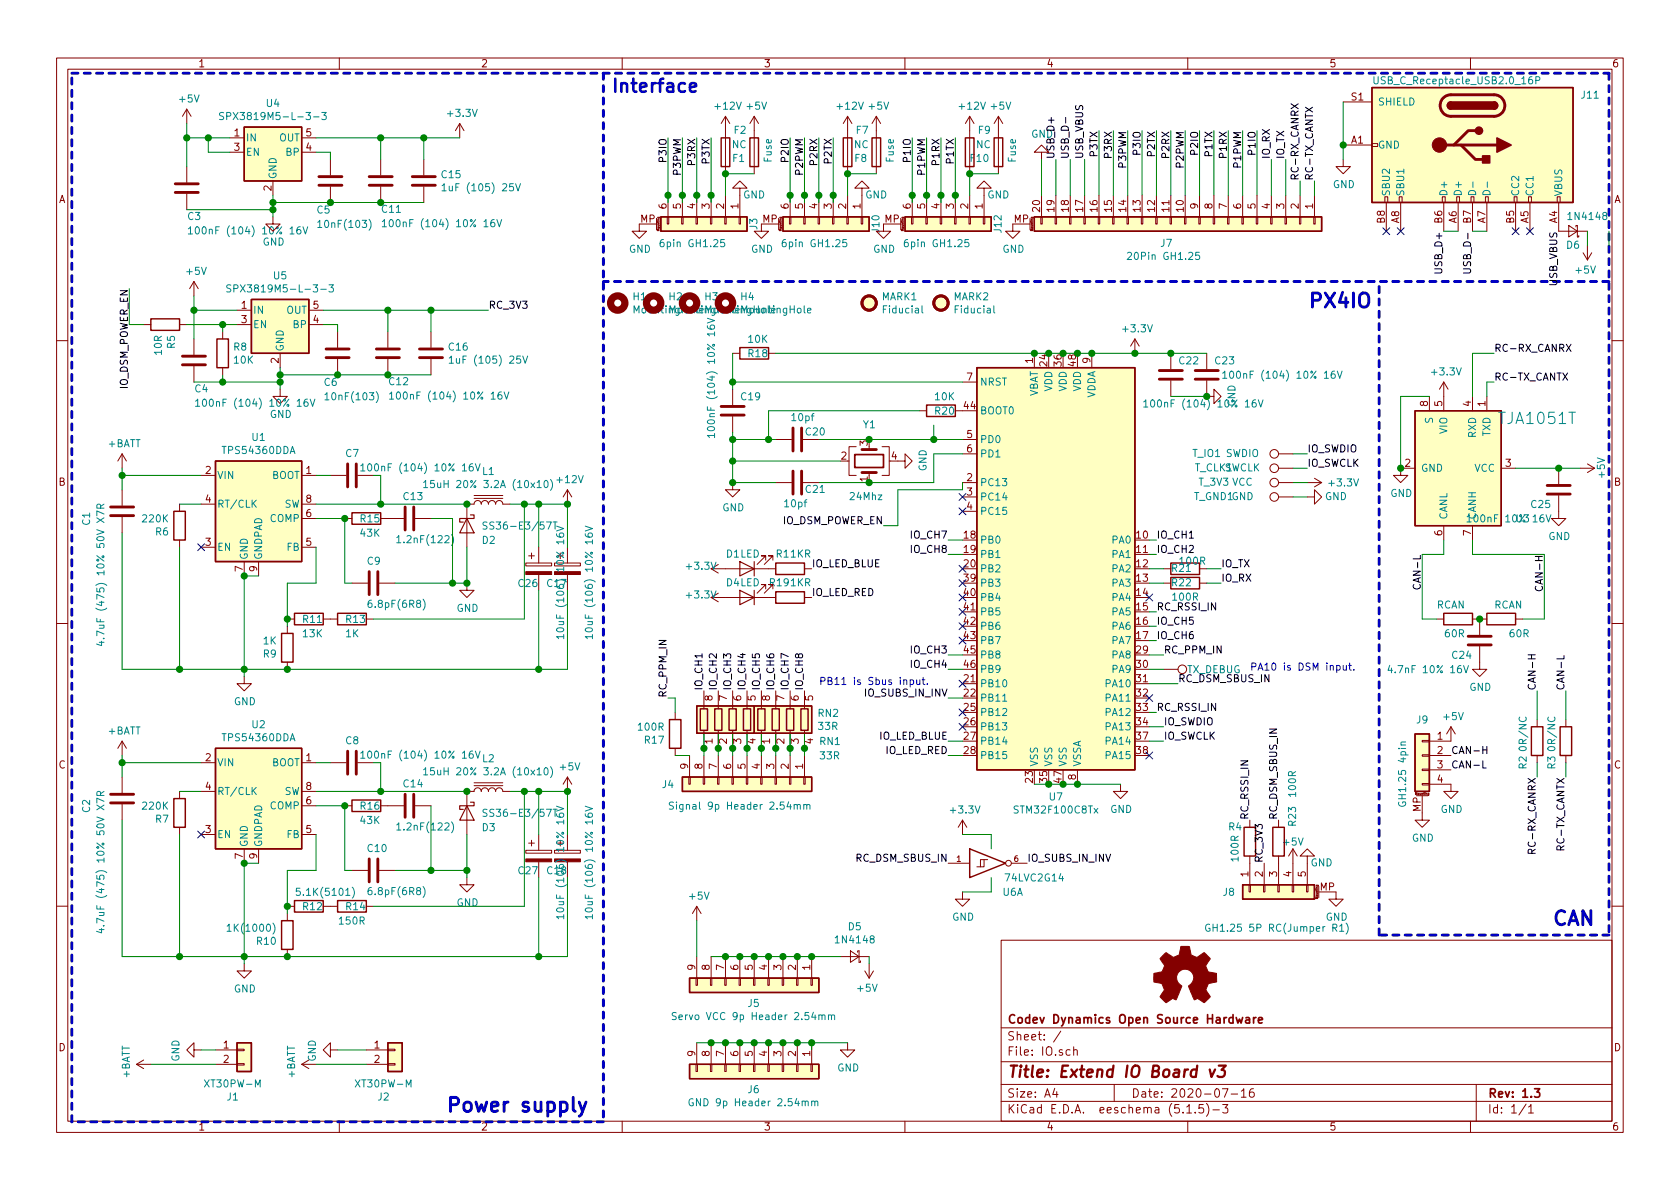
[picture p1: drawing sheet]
<svg xmlns="http://www.w3.org/2000/svg" width="297mm" height="210mm" viewBox="0 0 297 210" stroke-linecap="round" stroke-linejoin="round" font-family="sans-serif">
<defs><g id="words">
<g font-size="3.5" fill="#0000c2">
<text x="231.1" y="54.4">PX4IO</text>
<text x="274.3" y="163.6">CAN</text>
<text x="78.7" y="196.7">Power supply</text>
</g>
<text font-size="3.2" fill="#0000c2" x="107.9" y="16.4">Interface</text>
<text font-size="2.8" fill="#008484" x="265.2" y="75">TJA1051T</text>
<text font-size="2.8" fill="#840000" x="178" y="190.5">Title: Extend IO Board v3</text>
<g font-size="2.1" fill="#840000">
<text x="178" y="184">Sheet: /</text>
<text x="178" y="181">Codev Dynamics Open Source Hardware</text>
<text x="178" y="186.7">File: IO.sch</text>
<text x="178" y="196.9">KiCad E.D.A. eeschema (5.1.5)-3</text>
<text x="178" y="194.1">Size: A4</text>
<text x="200" y="194.1">Date: 2020-07-16</text>
<text x="263" y="194.1">Rev: 1.3</text>
<text x="263" y="196.9">Id: 1/1</text>
</g>
<g font-size="1.8" fill="#840000">
<text x="35" y="11.9">1</text>
<text x="85" y="11.9">2</text>
<text x="135" y="11.9">3</text>
<text x="185" y="11.9">4</text>
<text x="235" y="11.9">5</text>
<text x="285" y="11.9">6</text>
<text x="239" y="17.8">S1</text>
<text x="41.4" y="24.1">1</text>
<text x="41.4" y="26.7">3</text>
<text x="54.1" y="26.7">4</text>
<text x="54.1" y="24.1">5</text>
<text x="238.9" y="25.4">A1</text>
<text x="10.4" y="35.9">A</text>
<text x="48" y="33.8" transform="rotate(-90 48 33.8)">2</text>
<text x="285.4" y="35.9">A</text>
<text x="113.2" y="39.4">MP</text>
<text x="117.9" y="36.9" transform="rotate(-90 117.9 36.9)">6</text>
<text x="120.4" y="36.9" transform="rotate(-90 120.4 36.9)">5</text>
<text x="122.9" y="36.9" transform="rotate(-90 122.9 36.9)">4</text>
<text x="125.5" y="36.9" transform="rotate(-90 125.5 36.9)">3</text>
<text x="128" y="36.9" transform="rotate(-90 128 36.9)">2</text>
<text x="130.6" y="36.9" transform="rotate(-90 130.6 36.9)">1</text>
<text x="134.8" y="39.4">MP</text>
<text x="139.4" y="36.9" transform="rotate(-90 139.4 36.9)">6</text>
<text x="142" y="36.9" transform="rotate(-90 142 36.9)">5</text>
<text x="144.5" y="36.9" transform="rotate(-90 144.5 36.9)">4</text>
<text x="147.1" y="36.9" transform="rotate(-90 147.1 36.9)">3</text>
<text x="149.6" y="36.9" transform="rotate(-90 149.6 36.9)">2</text>
<text x="152.1" y="36.9" transform="rotate(-90 152.1 36.9)">1</text>
<text x="156.4" y="39.4">MP</text>
<text x="161" y="36.9" transform="rotate(-90 161 36.9)">6</text>
<text x="163.6" y="36.9" transform="rotate(-90 163.6 36.9)">5</text>
<text x="166.1" y="36.9" transform="rotate(-90 166.1 36.9)">4</text>
<text x="168.7" y="36.9" transform="rotate(-90 168.7 36.9)">3</text>
<text x="171.2" y="36.9" transform="rotate(-90 171.2 36.9)">2</text>
<text x="173.7" y="36.9" transform="rotate(-90 173.7 36.9)">1</text>
<text x="179.3" y="39.4">MP</text>
<text x="183.9" y="37.4" transform="rotate(-90 183.9 37.4)">20</text>
<text x="186.4" y="37.4" transform="rotate(-90 186.4 37.4)">19</text>
<text x="189" y="37.4" transform="rotate(-90 189 37.4)">18</text>
<text x="191.5" y="37.4" transform="rotate(-90 191.5 37.4)">17</text>
<text x="194.1" y="37.4" transform="rotate(-90 194.1 37.4)">16</text>
<text x="196.6" y="37.4" transform="rotate(-90 196.6 37.4)">15</text>
<text x="199.1" y="37.4" transform="rotate(-90 199.1 37.4)">14</text>
<text x="201.7" y="37.4" transform="rotate(-90 201.7 37.4)">13</text>
<text x="204.2" y="37.4" transform="rotate(-90 204.2 37.4)">12</text>
<text x="206.8" y="37.4" transform="rotate(-90 206.8 37.4)">11</text>
<text x="209.3" y="37.4" transform="rotate(-90 209.3 37.4)">10</text>
<text x="211.8" y="36.9" transform="rotate(-90 211.8 36.9)">9</text>
<text x="214.4" y="36.9" transform="rotate(-90 214.4 36.9)">8</text>
<text x="216.9" y="36.9" transform="rotate(-90 216.9 36.9)">7</text>
<text x="219.5" y="36.9" transform="rotate(-90 219.5 36.9)">6</text>
<text x="222" y="36.9" transform="rotate(-90 222 36.9)">5</text>
<text x="224.5" y="36.9" transform="rotate(-90 224.5 36.9)">4</text>
<text x="227.1" y="36.9" transform="rotate(-90 227.1 36.9)">3</text>
<text x="229.6" y="36.9" transform="rotate(-90 229.6 36.9)">2</text>
<text x="232.2" y="36.9" transform="rotate(-90 232.2 36.9)">1</text>
<text x="244.9" y="39.5" transform="rotate(-90 244.9 39.5)">B8</text>
<text x="247.4" y="39.5" transform="rotate(-90 247.4 39.5)">A8</text>
<text x="255" y="39.5" transform="rotate(-90 255 39.5)">B6</text>
<text x="257.6" y="39.5" transform="rotate(-90 257.6 39.5)">A6</text>
<text x="260.1" y="39.5" transform="rotate(-90 260.1 39.5)">B7</text>
<text x="262.6" y="39.5" transform="rotate(-90 262.6 39.5)">A7</text>
<text x="267.7" y="39.5" transform="rotate(-90 267.7 39.5)">B5</text>
<text x="270.3" y="39.5" transform="rotate(-90 270.3 39.5)">A5</text>
<text x="275.3" y="39.5" transform="rotate(-90 275.3 39.5)">A4</text>
<text x="42.7" y="54.6">1</text>
<text x="42.7" y="57.1">3</text>
<text x="55.4" y="57.1">4</text>
<text x="55.4" y="54.6">5</text>
<text x="49.3" y="64.2" transform="rotate(-90 49.3 64.2)">2</text>
<text x="182.6" y="64.2" transform="rotate(-90 182.6 64.2)">1</text>
<text x="185.2" y="64.7" transform="rotate(-90 185.2 64.7)">24</text>
<text x="187.7" y="64.7" transform="rotate(-90 187.7 64.7)">36</text>
<text x="190.2" y="64.7" transform="rotate(-90 190.2 64.7)">48</text>
<text x="192.8" y="64.2" transform="rotate(-90 192.8 64.2)">9</text>
<text x="171" y="67.3">7</text>
<text x="252.5" y="71.9" transform="rotate(-90 252.5 71.9)">8</text>
<text x="255" y="71.9" transform="rotate(-90 255 71.9)">5</text>
<text x="260.1" y="71.9" transform="rotate(-90 260.1 71.9)">4</text>
<text x="262.6" y="71.9" transform="rotate(-90 262.6 71.9)">1</text>
<text x="170.5" y="72.4">44</text>
<text x="171" y="77.5">5</text>
<text x="36.3" y="83.8">2</text>
<text x="54.1" y="83.8">1</text>
<text x="148.7" y="81.3">2</text>
<text x="153.4" y="78.8" transform="rotate(-90 153.4 78.8)">3</text>
<text x="157.6" y="81.3">4</text>
<text x="171" y="80">6</text>
<text x="248.4" y="82.5">2</text>
<text x="266.2" y="82.5">3</text>
<text x="10.4" y="85.9">B</text>
<text x="36.3" y="88.9">4</text>
<text x="54.1" y="88.9">8</text>
<text x="153.4" y="85.2" transform="rotate(-90 153.4 85.2)">1</text>
<text x="171" y="85.1">2</text>
<text x="171" y="87.6">3</text>
<text x="285.4" y="85.9">B</text>
<text x="54.1" y="91.4">6</text>
<text x="170.5" y="95.2">18</text>
<text x="171" y="90.2">4</text>
<text x="201" y="95.2">10</text>
<text x="255" y="94.7" transform="rotate(-90 255 94.7)">6</text>
<text x="260.1" y="94.7" transform="rotate(-90 260.1 94.7)">7</text>
<text x="36.3" y="96.5">3</text>
<text x="42.9" y="101.1" transform="rotate(-90 42.9 101.1)">7</text>
<text x="45.5" y="101.1" transform="rotate(-90 45.5 101.1)">9</text>
<text x="54.1" y="96.5">5</text>
<text x="170.5" y="97.8">19</text>
<text x="170.5" y="100.3">20</text>
<text x="201" y="97.8">11</text>
<text x="201" y="100.3">12</text>
<text x="170.5" y="102.9">39</text>
<text x="170.5" y="105.4">40</text>
<text x="170.5" y="107.9">41</text>
<text x="201" y="102.9">13</text>
<text x="201" y="105.4">14</text>
<text x="201" y="107.9">15</text>
<text x="170.5" y="110.5">42</text>
<text x="170.5" y="113">43</text>
<text x="201" y="110.5">16</text>
<text x="201" y="113">17</text>
<text x="170.5" y="115.6">45</text>
<text x="170.5" y="118.1">46</text>
<text x="201" y="115.6">29</text>
<text x="201" y="118.1">30</text>
<text x="126" y="123.9" transform="rotate(-90 126 123.9)">8</text>
<text x="128.5" y="123.9" transform="rotate(-90 128.5 123.9)">7</text>
<text x="131.1" y="123.9" transform="rotate(-90 131.1 123.9)">6</text>
<text x="133.6" y="123.9" transform="rotate(-90 133.6 123.9)">5</text>
<text x="136.1" y="123.9" transform="rotate(-90 136.1 123.9)">8</text>
<text x="138.7" y="123.9" transform="rotate(-90 138.7 123.9)">7</text>
<text x="141.2" y="123.9" transform="rotate(-90 141.2 123.9)">6</text>
<text x="143.8" y="123.9" transform="rotate(-90 143.8 123.9)">5</text>
<text x="170.5" y="120.6">21</text>
<text x="170.5" y="123.2">22</text>
<text x="170.5" y="125.7">25</text>
<text x="201" y="120.6">31</text>
<text x="201" y="123.2">32</text>
<text x="201" y="125.7">33</text>
<text x="126" y="131.5" transform="rotate(-90 126 131.5)">1</text>
<text x="128.5" y="131.5" transform="rotate(-90 128.5 131.5)">2</text>
<text x="131.1" y="131.5" transform="rotate(-90 131.1 131.5)">3</text>
<text x="133.6" y="131.5" transform="rotate(-90 133.6 131.5)">4</text>
<text x="136.1" y="131.5" transform="rotate(-90 136.1 131.5)">1</text>
<text x="138.7" y="131.5" transform="rotate(-90 138.7 131.5)">2</text>
<text x="141.2" y="131.5" transform="rotate(-90 141.2 131.5)">3</text>
<text x="143.8" y="131.5" transform="rotate(-90 143.8 131.5)">4</text>
<text x="170.5" y="128.3">26</text>
<text x="170.5" y="130.8">27</text>
<text x="201" y="128.3">34</text>
<text x="201" y="130.8">37</text>
<text x="254.2" y="130.8">1</text>
<text x="10.4" y="135.9">C</text>
<text x="36.3" y="134.6">2</text>
<text x="54.1" y="134.6">1</text>
<text x="121.7" y="136" transform="rotate(-90 121.7 136)">9</text>
<text x="124.2" y="136" transform="rotate(-90 124.2 136)">8</text>
<text x="126.7" y="136" transform="rotate(-90 126.7 136)">7</text>
<text x="129.3" y="136" transform="rotate(-90 129.3 136)">6</text>
<text x="131.8" y="136" transform="rotate(-90 131.8 136)">5</text>
<text x="134.4" y="136" transform="rotate(-90 134.4 136)">4</text>
<text x="136.9" y="136" transform="rotate(-90 136.9 136)">3</text>
<text x="139.4" y="136" transform="rotate(-90 139.4 136)">2</text>
<text x="142" y="136" transform="rotate(-90 142 136)">1</text>
<text x="170.5" y="133.3">28</text>
<text x="190.2" y="137.9" transform="rotate(-90 190.2 137.9)">8</text>
<text x="201" y="133.3">38</text>
<text x="254.2" y="133.3">2</text>
<text x="254.2" y="135.9">3</text>
<text x="285.4" y="135.9">C</text>
<text x="36.3" y="139.7">4</text>
<text x="54.1" y="142.2">6</text>
<text x="54.1" y="139.7">8</text>
<text x="182.6" y="138.4" transform="rotate(-90 182.6 138.4)">23</text>
<text x="185.2" y="138.4" transform="rotate(-90 185.2 138.4)">35</text>
<text x="187.7" y="138.4" transform="rotate(-90 187.7 138.4)">47</text>
<text x="251.2" y="143.6" transform="rotate(-90 251.2 143.6)">MP</text>
<text x="254.2" y="138.4">4</text>
<text x="36.3" y="147.3">3</text>
<text x="54.1" y="147.3">5</text>
<text x="42.9" y="151.9" transform="rotate(-90 42.9 151.9)">7</text>
<text x="45.5" y="151.9" transform="rotate(-90 45.5 151.9)">9</text>
<text x="220.7" y="155" transform="rotate(-90 220.7 155)">1</text>
<text x="223.3" y="155" transform="rotate(-90 223.3 155)">2</text>
<text x="225.8" y="155" transform="rotate(-90 225.8 155)">3</text>
<text x="228.3" y="155" transform="rotate(-90 228.3 155)">4</text>
<text x="230.9" y="155" transform="rotate(-90 230.9 155)">5</text>
<text x="233.4" y="157.5">MP</text>
<text x="122.9" y="171.5" transform="rotate(-90 122.9 171.5)">9</text>
<text x="125.5" y="171.5" transform="rotate(-90 125.5 171.5)">8</text>
<text x="128" y="171.5" transform="rotate(-90 128 171.5)">7</text>
<text x="130.6" y="171.5" transform="rotate(-90 130.6 171.5)">6</text>
<text x="133.1" y="171.5" transform="rotate(-90 133.1 171.5)">5</text>
<text x="135.6" y="171.5" transform="rotate(-90 135.6 171.5)">4</text>
<text x="138.2" y="171.5" transform="rotate(-90 138.2 171.5)">3</text>
<text x="140.7" y="171.5" transform="rotate(-90 140.7 171.5)">2</text>
<text x="143.3" y="171.5" transform="rotate(-90 143.3 171.5)">1</text>
<text x="10.4" y="185.9">D</text>
<text x="39.5" y="185.4">1</text>
<text x="66.2" y="185.4">1</text>
<text x="285.4" y="185.9">D</text>
<text x="39.5" y="188">2</text>
<text x="66.2" y="188">2</text>
<text x="122.9" y="186.8" transform="rotate(-90 122.9 186.8)">9</text>
<text x="125.5" y="186.8" transform="rotate(-90 125.5 186.8)">8</text>
<text x="128" y="186.8" transform="rotate(-90 128 186.8)">7</text>
<text x="130.6" y="186.8" transform="rotate(-90 130.6 186.8)">6</text>
<text x="133.1" y="186.8" transform="rotate(-90 133.1 186.8)">5</text>
<text x="135.6" y="186.8" transform="rotate(-90 135.6 186.8)">4</text>
<text x="138.2" y="186.8" transform="rotate(-90 138.2 186.8)">3</text>
<text x="140.7" y="186.8" transform="rotate(-90 140.7 186.8)">2</text>
<text x="143.3" y="186.8" transform="rotate(-90 143.3 186.8)">1</text>
<text x="35" y="199.9">1</text>
<text x="85" y="199.9">2</text>
<text x="135" y="199.9">3</text>
<text x="185" y="199.9">4</text>
<text x="235" y="199.9">5</text>
<text x="285" y="199.9">6</text>
</g>
<g font-size="1.8" fill="#008484">
<text x="243.8" y="14.9">USB_C_Receptacle_USB2.0_16P</text>
<text x="279.7" y="17.4">J11</text>
<text x="31.8" y="18.1">+5V</text>
<text x="40.9" y="21.2">SPX3819M5-L-3-3</text>
<text x="47.1" y="18.9">U4</text>
<text x="79.3" y="20.7">+3.3V</text>
<text x="126.6" y="19.4">+12V</text>
<text x="129.8" y="23.7">F2</text>
<text x="132.1" y="19.4">+5V</text>
<text x="148.2" y="19.4">+12V</text>
<text x="151.4" y="23.7">F7</text>
<text x="153.7" y="19.4">+5V</text>
<text x="169.7" y="19.4">+12V</text>
<text x="173" y="23.7">F9</text>
<text x="175.3" y="19.4">+5V</text>
<text x="243.6" y="18.7">SHIELD</text>
<text x="43.4" y="25">IN</text>
<text x="43.4" y="27.6">EN</text>
<text x="49.4" y="25">OUT</text>
<text x="50.6" y="27.6">BP</text>
<text x="129.4" y="26.2">NC</text>
<text x="129.6" y="28.6">F1</text>
<text x="136.4" y="28.7" transform="rotate(-90 136.4 28.7)">Fuse</text>
<text x="151" y="26.2">NC</text>
<text x="151.2" y="28.6">F8</text>
<text x="158" y="28.7" transform="rotate(-90 158 28.7)">Fuse</text>
<text x="171.7" y="28.6">F10</text>
<text x="172.6" y="26.2">NC</text>
<text x="179.6" y="28.7" transform="rotate(-90 179.6 28.7)">Fuse</text>
<text x="243.6" y="26.3">GND</text>
<text x="48.9" y="31.7" transform="rotate(-90 48.9 31.7)">GND</text>
<text x="78.1" y="31.5">C15</text>
<text x="79.3" y="33.8">1uF (105) 25V</text>
<text x="131.4" y="35.1">GND</text>
<text x="153" y="35.1">GND</text>
<text x="174.6" y="35.1">GND</text>
<text x="235.7" y="33.3">GND</text>
<text x="245.7" y="34.8" transform="rotate(-90 245.7 34.8)">SBU2</text>
<text x="248.3" y="34.8" transform="rotate(-90 248.3 34.8)">SBU1</text>
<text x="255.9" y="34.8" transform="rotate(-90 255.9 34.8)">D+</text>
<text x="258.4" y="34.8" transform="rotate(-90 258.4 34.8)">D+</text>
<text x="268.6" y="34.8" transform="rotate(-90 268.6 34.8)">CC2</text>
<text x="271.1" y="34.8" transform="rotate(-90 271.1 34.8)">CC1</text>
<text x="276.2" y="34.8" transform="rotate(-90 276.2 34.8)">VBUS</text>
<text x="33.2" y="38.9">C3</text>
<text x="35.1" y="41.4">100nF (104) 10% 16V</text>
<text x="56.1" y="37.8">C5</text>
<text x="56.8" y="40.3">10nF(103)</text>
<text x="67.6" y="37.6">C11</text>
<text x="69.4" y="40.2">100nF (104) 10% 16V</text>
<text x="133.9" y="40.6" transform="rotate(-90 133.9 40.6)">J3</text>
<text x="155.5" y="41.1" transform="rotate(-90 155.5 41.1)">J10</text>
<text x="177.1" y="41.1" transform="rotate(-90 177.1 41.1)">J12</text>
<text x="277.6" y="38.9">1N4148</text>
<text x="46.4" y="43.4">GND</text>
<text x="111.2" y="44.7">GND</text>
<text x="117.3" y="43.7">6pin GH1.25</text>
<text x="132.8" y="44.7">GND</text>
<text x="138.9" y="43.7">6pin GH1.25</text>
<text x="154.4" y="44.7">GND</text>
<text x="160.5" y="43.7">6pin GH1.25</text>
<text x="177.2" y="44.7">GND</text>
<text x="200.3" y="46">20Pin GH1.25</text>
<text x="205.3" y="43.7">J7</text>
<text x="277" y="44">D6</text>
<text x="33.1" y="48.6">+5V</text>
<text x="42.2" y="51.7">SPX3819M5-L-3-3</text>
<text x="48.4" y="49.4">U5</text>
<text x="112" y="53.1">H1</text>
<text x="118.3" y="53.1">H2</text>
<text x="124.7" y="53.1">H3</text>
<text x="131" y="53.1">H4</text>
<text x="155.9" y="53.1">MARK1</text>
<text x="168.6" y="53.1">MARK2</text>
<text x="278.7" y="48.4">+5V</text>
<text x="44.7" y="55.5">IN</text>
<text x="44.7" y="58">EN</text>
<text x="50.6" y="55.5">OUT</text>
<text x="51.9" y="58">BP</text>
<text x="112.3" y="55.4">MountingHole</text>
<text x="118.7" y="55.4">MountingHole</text>
<text x="125" y="55.4">MountingHole</text>
<text x="131.4" y="55.4">MountingHole</text>
<text x="156.3" y="55.4">Fiducial</text>
<text x="169" y="55.4">Fiducial</text>
<text x="198.7" y="58.8">+3.3V</text>
<text x="28.6" y="62.7" transform="rotate(-90 28.6 62.7)">10R</text>
<text x="30.9" y="61.6" transform="rotate(-90 30.9 61.6)">R5</text>
<text x="41.4" y="62">R8</text>
<text x="41.4" y="64.3">10K</text>
<text x="50.2" y="62.2" transform="rotate(-90 50.2 62.2)">GND</text>
<text x="79.4" y="62">C16</text>
<text x="80.6" y="64.3">1uF (105) 25V</text>
<text x="132.4" y="63.2">R18</text>
<text x="132.4" y="60.6">10K</text>
<text x="208.6" y="64.4">C22</text>
<text x="214.9" y="64.4">C23</text>
<text x="34.5" y="69.4">C4</text>
<text x="36.4" y="71.9">100nF (104) 10% 16V</text>
<text x="57.4" y="68.2">C6</text>
<text x="58.1" y="70.8">10nF(103)</text>
<text x="68.9" y="68.1">C12</text>
<text x="70.7" y="70.7">100nF (104) 10% 16V</text>
<text x="131.1" y="70.8">C19</text>
<text x="165.4" y="70.8">10K</text>
<text x="173.2" y="68.2">NRST</text>
<text x="183.5" y="70.4" transform="rotate(-90 183.5 70.4)">VBAT</text>
<text x="186.1" y="69.3" transform="rotate(-90 186.1 69.3)">VDD</text>
<text x="188.6" y="69.3" transform="rotate(-90 188.6 69.3)">VDD</text>
<text x="191.1" y="69.3" transform="rotate(-90 191.1 69.3)">VDD</text>
<text x="193.7" y="70.5" transform="rotate(-90 193.7 70.5)">VDDA</text>
<text x="218" y="67">100nF (104) 10% 16V</text>
<text x="218.4" y="71.9" transform="rotate(-90 218.4 71.9)">GND</text>
<text x="253.3" y="66.4">+3.3V</text>
<text x="44.6" y="78">U1</text>
<text x="47.7" y="73.9">GND</text>
<text x="126.4" y="75.6" transform="rotate(-90 126.4 75.6)">100nF (104) 10% 16V</text>
<text x="140.1" y="74.5">10pf</text>
<text x="142.5" y="77">C20</text>
<text x="152.7" y="75.7">Y1</text>
<text x="165.4" y="73.3">R20</text>
<text x="173.2" y="73.3">BOOT0</text>
<text x="204" y="72.1">100nF (104) 10% 16V</text>
<text x="253.4" y="74.8" transform="rotate(-90 253.4 74.8)">S</text>
<text x="255.9" y="76.7" transform="rotate(-90 255.9 76.7)">VIO</text>
<text x="261" y="77.4" transform="rotate(-90 261 77.4)">RXD</text>
<text x="263.5" y="77.2" transform="rotate(-90 263.5 77.2)">TXD</text>
<text x="19.1" y="79.1">+BATT</text>
<text x="39.6" y="80.3">TPS54360DDA</text>
<text x="61.2" y="80.8">C7</text>
<text x="85.3" y="84">L1</text>
<text x="163.8" y="83.4" transform="rotate(-90 163.8 83.4)">GND</text>
<text x="173.2" y="78.4">PD0</text>
<text x="173.2" y="80.9">PD1</text>
<text x="210.9" y="80.8">T_IO1 SWDIO</text>
<text x="211.3" y="83.4">T_CLK1</text>
<text x="216.5" y="83.4">SWCLK</text>
<text x="251.2" y="83.4">GND</text>
<text x="260.7" y="83.4">VCC</text>
<text x="38.4" y="84.7">VIN</text>
<text x="38.4" y="89.8">RT/CLK</text>
<text x="48" y="84.7">BOOT</text>
<text x="50.2" y="89.8">SW</text>
<text x="71.4" y="88.4">C13</text>
<text x="76.8" y="86.3">15uH 20% 3.2A (10x10)</text>
<text x="98.6" y="85.4">+12V</text>
<text x="138.8" y="89.7">10pf</text>
<text x="142.5" y="87.2">C21</text>
<text x="150.4" y="88.4">24Mhz</text>
<text x="173.2" y="86">PC13</text>
<text x="173.2" y="88.5">PC14</text>
<text x="211.2" y="88.4">T_GND1GND</text>
<text x="212" y="85.9">T_3V3 VCC</text>
<text x="234.3" y="88.4">GND</text>
<text x="235.2" y="86">+3.3V</text>
<text x="245.8" y="87.9">GND</text>
<text x="270.8" y="89.8">C25</text>
<text x="283.8" y="84.4" transform="rotate(-90 283.8 84.4)">+5V</text>
<text x="15.9" y="92.9" transform="rotate(-90 15.9 92.9)">C1</text>
<text x="25.3" y="92.4">220K</text>
<text x="27.5" y="94.7">R6</text>
<text x="47.8" y="92.3">COMP</text>
<text x="63.8" y="92.4">R15</text>
<text x="63.8" y="94.9">43K</text>
<text x="86.6" y="93.6">SS36-E3/57T</text>
<text x="127.7" y="90.4">GND</text>
<text x="173.2" y="91.1">PC15</text>
<text x="255.9" y="91.9" transform="rotate(-90 255.9 91.9)">CANL</text>
<text x="260.4" y="92.4">100nF 10% 16V</text>
<text x="261" y="91.9" transform="rotate(-90 261 91.9)">CANH</text>
<text x="268.1" y="92.4">U3</text>
<text x="273.8" y="95.5">GND</text>
<text x="38.4" y="97.4">EN</text>
<text x="43.8" y="99.1" transform="rotate(-90 43.8 99.1)">GND</text>
<text x="46.4" y="99.1" transform="rotate(-90 46.4 99.1)">GNDPAD</text>
<text x="50.7" y="97.4">FB</text>
<text x="65" y="99.9">C9</text>
<text x="70.8" y="96.1">1.2nF(122)</text>
<text x="85.3" y="96.2">D2</text>
<text x="121.5" y="100.8">+3.3V</text>
<text x="128.5" y="98.6">D1LED</text>
<text x="137.3" y="98.6">R11KR</text>
<text x="173.2" y="96.1">PB0</text>
<text x="173.2" y="98.7">PB1</text>
<text x="173.2" y="101.2">PB2</text>
<text x="196.7" y="96.1">PA0</text>
<text x="196.7" y="98.7">PA1</text>
<text x="196.7" y="101.2">PA2</text>
<text x="207.3" y="101.1">R21</text>
<text x="208.7" y="99.9">100R</text>
<text x="65.6" y="107.5">6.8pF(6R8)</text>
<text x="91.7" y="103.8">C26</text>
<text x="96.8" y="103.8">C17</text>
<text x="121.5" y="105.8">+3.3V</text>
<text x="128.5" y="103.7">D4LED</text>
<text x="136.1" y="103.7">R19</text>
<text x="139.8" y="103.7">1KR</text>
<text x="173.2" y="103.8">PB3</text>
<text x="173.2" y="106.3">PB4</text>
<text x="196.7" y="103.8">PA3</text>
<text x="196.7" y="106.3">PA4</text>
<text x="207.3" y="103.7">R22</text>
<text x="207.4" y="106.2">100R</text>
<text x="254" y="107.6">RCAN</text>
<text x="264.2" y="107.6">RCAN</text>
<text x="18.5" y="111.9" transform="rotate(-90 18.5 111.9)">4.7uF (475) 10% 50V X7R</text>
<text x="46.6" y="114">1K</text>
<text x="53.6" y="110.2">R11</text>
<text x="53.6" y="112.7">13K</text>
<text x="61.2" y="112.7">1K</text>
<text x="61.2" y="110.2">R13</text>
<text x="80.7" y="108.2">GND</text>
<text x="99.7" y="111.3" transform="rotate(-90 99.7 111.3)">10uF (106) 10% 16V</text>
<text x="104.8" y="111.3" transform="rotate(-90 104.8 111.3)">10uF (106) 10% 16V</text>
<text x="173.2" y="108.8">PB5</text>
<text x="173.2" y="111.4">PB6</text>
<text x="173.2" y="113.9">PB7</text>
<text x="196.7" y="108.8">PA5</text>
<text x="196.7" y="111.4">PA6</text>
<text x="196.7" y="113.9">PA7</text>
<text x="255.5" y="112.7">60R</text>
<text x="267" y="112.7">60R</text>
<text x="46.6" y="116.3">R9</text>
<text x="173.2" y="116.5">PB8</text>
<text x="173.2" y="119">PB9</text>
<text x="196.7" y="116.5">PA8</text>
<text x="196.7" y="119">PA9</text>
<text x="209.8" y="119">TX_DEBUG</text>
<text x="246.3" y="119">4.7nF 10% 16V</text>
<text x="256.8" y="116.5">C24</text>
<text x="41.4" y="124.7">GND</text>
<text x="173.2" y="121.5">PB10</text>
<text x="173.2" y="124.1">PB11</text>
<text x="195.7" y="121.5">PA10</text>
<text x="195.7" y="124.1">PA11</text>
<text x="259.8" y="122.2">GND</text>
<text x="19.1" y="129.9">+BATT</text>
<text x="39.6" y="131.1">TPS54360DDA</text>
<text x="44.6" y="128.8">U2</text>
<text x="61.2" y="131.6">C8</text>
<text x="113" y="129.2">100R</text>
<text x="114" y="131.5">R17</text>
<text x="144.7" y="126.8">RN2</text>
<text x="144.8" y="129.1">33R</text>
<text x="145" y="131.7">RN1</text>
<text x="173.2" y="126.6">PB12</text>
<text x="173.2" y="129.2">PB13</text>
<text x="173.2" y="131.7">PB14</text>
<text x="195.7" y="126.6">PA12</text>
<text x="195.7" y="129.2">PA13</text>
<text x="195.7" y="131.7">PA14</text>
<text x="250.5" y="127.9">J9</text>
<text x="255.3" y="127.3">+5V</text>
<text x="38.4" y="135.5">VIN</text>
<text x="48" y="135.5">BOOT</text>
<text x="76.8" y="137.1">15uH 20% 3.2A (10x10)</text>
<text x="85.3" y="134.8">L2</text>
<text x="99.1" y="136.2">+5V</text>
<text x="145.1" y="134.3">33R</text>
<text x="173.2" y="134.2">PB15</text>
<text x="183.5" y="135.6" transform="rotate(-90 183.5 135.6)">VSS</text>
<text x="186.1" y="135.6" transform="rotate(-90 186.1 135.6)">VSS</text>
<text x="188.6" y="135.6" transform="rotate(-90 188.6 135.6)">VSS</text>
<text x="191.1" y="135.6" transform="rotate(-90 191.1 135.6)">VSSA</text>
<text x="195.7" y="134.2">PA15</text>
<text x="269.9" y="136" transform="rotate(-90 269.9 136)">R2</text>
<text x="269.9" y="132.4" transform="rotate(-90 269.9 132.4)">0R/NC</text>
<text x="275" y="136" transform="rotate(-90 275 136)">R3</text>
<text x="275" y="132.4" transform="rotate(-90 275 132.4)">0R/NC</text>
<text x="15.9" y="143.7" transform="rotate(-90 15.9 143.7)">C2</text>
<text x="25.3" y="143.2">220K</text>
<text x="38.4" y="140.6">RT/CLK</text>
<text x="47.8" y="143.1">COMP</text>
<text x="50.2" y="140.6">SW</text>
<text x="63.8" y="143.2">R16</text>
<text x="71.4" y="139.2">C14</text>
<text x="117.1" y="139.4">J4</text>
<text x="120.1" y="143.2">Signal 9p Header 2.54mm</text>
<text x="168.2" y="143.9">+3.3V</text>
<text x="179.7" y="143.9">STM32F100C8Tx</text>
<text x="185.6" y="141.5">U7</text>
<text x="196.3" y="143.8">GND</text>
<text x="229.2" y="140.8" transform="rotate(-90 229.2 140.8)">100R</text>
<text x="248.6" y="142" transform="rotate(-90 248.6 142)">GH1.25 4pin</text>
<text x="254.7" y="143.8">GND</text>
<text x="27.5" y="145.5">R7</text>
<text x="38.4" y="148.2">EN</text>
<text x="43.8" y="149.9" transform="rotate(-90 43.8 149.9)">GND</text>
<text x="46.4" y="149.9" transform="rotate(-90 46.4 149.9)">GNDPAD</text>
<text x="50.7" y="148.2">FB</text>
<text x="63.8" y="145.7">43K</text>
<text x="70.8" y="146.9">1.2nF(122)</text>
<text x="85.3" y="147">D3</text>
<text x="86.6" y="144.4">SS36-E3/57T</text>
<text x="217.3" y="146.9">R4</text>
<text x="227" y="149.5">+5V</text>
<text x="229.2" y="146" transform="rotate(-90 229.2 146)">R23</text>
<text x="249.6" y="148.8">GND</text>
<text x="65" y="150.7">C10</text>
<text x="91.7" y="154.6">C27</text>
<text x="96.8" y="154.6">C18</text>
<text x="178" y="155.9">74LVC2G14</text>
<text x="219" y="152.2" transform="rotate(-90 219 152.2)">100R</text>
<text x="231.7" y="153.2">GND</text>
<text x="53.1" y="158.4">5.1K(5101)</text>
<text x="53.6" y="161">R12</text>
<text x="61.2" y="161">R14</text>
<text x="65.6" y="158.3">6.8pF(6R8)</text>
<text x="80.7" y="160.3">GND</text>
<text x="99.7" y="160.8" transform="rotate(-90 99.7 160.8)">10uF (106) 10% 16V</text>
<text x="104.8" y="160.8" transform="rotate(-90 104.8 160.8)">10uF (106) 10% 16V</text>
<text x="122" y="159.1">+5V</text>
<text x="177.3" y="158.4">U6A</text>
<text x="216.3" y="158.4">J8</text>
<text x="18.5" y="162.7" transform="rotate(-90 18.5 162.7)">4.7uF (475) 10% 50V X7R</text>
<text x="40.7" y="164.8">1K(1000)</text>
<text x="45.5" y="167.1">R10</text>
<text x="60.1" y="163.5">150R</text>
<text x="148" y="166.8">1N4148</text>
<text x="150" y="164.5">D5</text>
<text x="168.4" y="162.8">GND</text>
<text x="214.8" y="164.8">GH1.25 5P RC(Jumper R1)</text>
<text x="234.4" y="162.8">GND</text>
<text x="41.4" y="175.5">GND</text>
<text x="132.3" y="178.1">J5</text>
<text x="151.7" y="175.4">+5V</text>
<text x="120.6" y="180.4">Servo VCC 9p Header 2.54mm</text>
<text x="23" y="190.7" transform="rotate(-90 23 190.7)">+BATT</text>
<text x="31.7" y="187.8" transform="rotate(-90 31.7 187.8)">GND</text>
<text x="52.2" y="190.7" transform="rotate(-90 52.2 190.7)">+BATT</text>
<text x="55.9" y="187.8" transform="rotate(-90 55.9 187.8)">GND</text>
<text x="148" y="189.5">GND</text>
<text x="36.6" y="192.3">XT30PW-M</text>
<text x="40.2" y="194.6">J1</text>
<text x="63.2" y="192.3">XT30PW-M</text>
<text x="66.9" y="194.6">J2</text>
<text x="123.2" y="195.6">GND 9p Header 2.54mm</text>
<text x="132.3" y="193.3">J6</text>
</g>
<g font-size="1.8">
<text x="117.9" y="28.4" transform="rotate(-90 117.9 28.4)">P3IO</text>
<text x="122.9" y="29" transform="rotate(-90 122.9 29)">P3RX</text>
<text x="125.5" y="28.8" transform="rotate(-90 125.5 28.8)">P3TX</text>
<text x="139.4" y="28.4" transform="rotate(-90 139.4 28.4)">P2IO</text>
<text x="144.5" y="29" transform="rotate(-90 144.5 29)">P2RX</text>
<text x="147.1" y="28.8" transform="rotate(-90 147.1 28.8)">P2TX</text>
<text x="161" y="28.4" transform="rotate(-90 161 28.4)">P1IO</text>
<text x="166.1" y="29" transform="rotate(-90 166.1 29)">P1RX</text>
<text x="168.7" y="28.8" transform="rotate(-90 168.7 28.8)">P1TX</text>
<text x="182.3" y="24.4">GND</text>
<text x="186.4" y="28.2" transform="rotate(-90 186.4 28.2)">USB_D+</text>
<text x="189" y="28.2" transform="rotate(-90 189 28.2)">USB_D-</text>
<text x="191.5" y="28.2" transform="rotate(-90 191.5 28.2)">USB_VBUS</text>
<text x="194.1" y="27.5" transform="rotate(-90 194.1 27.5)">P3TX</text>
<text x="196.6" y="27.7" transform="rotate(-90 196.6 27.7)">P3RX</text>
<text x="199.1" y="29.6" transform="rotate(-90 199.1 29.6)">P3PWM</text>
<text x="201.7" y="27.1" transform="rotate(-90 201.7 27.1)">P3IO</text>
<text x="204.2" y="27.5" transform="rotate(-90 204.2 27.5)">P2TX</text>
<text x="206.8" y="27.7" transform="rotate(-90 206.8 27.7)">P2RX</text>
<text x="209.3" y="29.6" transform="rotate(-90 209.3 29.6)">P2PWM</text>
<text x="211.8" y="27.1" transform="rotate(-90 211.8 27.1)">P2IO</text>
<text x="214.4" y="27.5" transform="rotate(-90 214.4 27.5)">P1TX</text>
<text x="216.9" y="27.7" transform="rotate(-90 216.9 27.7)">P1RX</text>
<text x="219.5" y="29.6" transform="rotate(-90 219.5 29.6)">P1PWM</text>
<text x="222" y="27.1" transform="rotate(-90 222 27.1)">P1IO</text>
<text x="224.5" y="28.2" transform="rotate(-90 224.5 28.2)">IO_RX</text>
<text x="227.1" y="28.2" transform="rotate(-90 227.1 28.2)">IO_TX</text>
<text x="120.4" y="30.9" transform="rotate(-90 120.4 30.9)">P3PWM</text>
<text x="142" y="30.9" transform="rotate(-90 142 30.9)">P2PWM</text>
<text x="163.6" y="30.9" transform="rotate(-90 163.6 30.9)">P1PWM</text>
<text x="229.6" y="32" transform="rotate(-90 229.6 32)">RC-RX_CANRX</text>
<text x="232.2" y="32" transform="rotate(-90 232.2 32)">RC-TX_CANTX</text>
<text x="255" y="47.9" transform="rotate(-90 255 47.9)">USB_D+</text>
<text x="260.1" y="47.5" transform="rotate(-90 260.1 47.5)">USB_D-</text>
<text x="275.3" y="50.5" transform="rotate(-90 275.3 50.5)">USB_VBUS</text>
<text x="86.4" y="54.6">RC_3V3</text>
<text x="264.2" y="62.2">RC-RX_CANRX</text>
<text x="22.6" y="68.9" transform="rotate(-90 22.6 68.9)">IO_DSM_POWER_EN</text>
<text x="264.2" y="67.3">RC-TX_CANTX</text>
<text x="231.1" y="82.5">IO_SWCLK</text>
<text x="231.1" y="80">IO_SWDIO</text>
<text x="138.3" y="92.7">IO_DSM_POWER_EN</text>
<text x="161.2" y="95.2">IO_CH7</text>
<text x="204.5" y="95.2">IO_CH1</text>
<text x="143.5" y="100.3">IO_LED_BLUE</text>
<text x="161.2" y="97.8">IO_CH8</text>
<text x="204.5" y="97.8">IO_CH2</text>
<text x="215.9" y="100.3">IO_TX</text>
<text x="143.5" y="105.4">IO_LED_RED</text>
<text x="204.5" y="107.9">RC_RSSI_IN</text>
<text x="215.9" y="102.9">IO_RX</text>
<text x="251.2" y="103.6" transform="rotate(-90 251.2 103.6)">CAN-L</text>
<text x="272.8" y="103.7" transform="rotate(-90 272.8 103.7)">CAN-H</text>
<text x="204.5" y="110.5">IO_CH5</text>
<text x="204.5" y="113">IO_CH6</text>
<text x="161.2" y="115.6">IO_CH3</text>
<text x="161.2" y="118.1">IO_CH4</text>
<text x="205.7" y="115.6">RC_PPM_IN</text>
<text x="117.9" y="123.4" transform="rotate(-90 117.9 123.4)">RC_PPM_IN</text>
<text x="124.2" y="122.2" transform="rotate(-90 124.2 122.2)">IO_CH1</text>
<text x="126.7" y="122.2" transform="rotate(-90 126.7 122.2)">IO_CH2</text>
<text x="129.3" y="122.2" transform="rotate(-90 129.3 122.2)">IO_CH3</text>
<text x="131.8" y="122.2" transform="rotate(-90 131.8 122.2)">IO_CH4</text>
<text x="134.4" y="122.2" transform="rotate(-90 134.4 122.2)">IO_CH5</text>
<text x="136.9" y="122.2" transform="rotate(-90 136.9 122.2)">IO_CH6</text>
<text x="139.4" y="122.2" transform="rotate(-90 139.4 122.2)">IO_CH7</text>
<text x="142" y="122.2" transform="rotate(-90 142 122.2)">IO_CH8</text>
<text x="153.2" y="123.2">IO_SUBS_IN_INV</text>
<text x="204.5" y="125.7">RC_RSSI_IN</text>
<text x="208.3" y="120.6">RC_DSM_SBUS_IN</text>
<text x="271.5" y="122.2" transform="rotate(-90 271.5 122.2)">CAN-H</text>
<text x="276.6" y="122.2" transform="rotate(-90 276.6 122.2)">CAN-L</text>
<text x="155.4" y="130.8">IO_LED_BLUE</text>
<text x="205.7" y="130.8">IO_SWCLK</text>
<text x="205.7" y="128.3">IO_SWDIO</text>
<text x="156.5" y="133.3">IO_LED_RED</text>
<text x="256.5" y="135.9">CAN-L</text>
<text x="256.5" y="133.3">CAN-H</text>
<text x="220.7" y="145" transform="rotate(-90 220.7 145)">RC_RSSI_IN</text>
<text x="225.8" y="145" transform="rotate(-90 225.8 145)">RC_DSM_SBUS_IN</text>
<text x="276.6" y="149.9" transform="rotate(-90 276.6 149.9)">RC-TX_CANTX</text>
<text x="151.5" y="152.4">RC_DSM_SBUS_IN</text>
<text x="181.6" y="152.4">IO_SUBS_IN_INV</text>
<text x="223.3" y="152.6" transform="rotate(-90 223.3 152.6)">RC_3V3</text>
<text x="271.5" y="150.3" transform="rotate(-90 271.5 150.3)">RC-RX_CANRX</text>
</g>
<g font-size="1.8" fill="#008400">
<text x="65.6" y="83.4">100nF (104) 10% 16V</text>
<text x="65.6" y="134.2">100nF (104) 10% 16V</text>
</g>
<g font-size="1.8" fill="#0000c2">
<text x="221" y="118.6">PA10 is DSM input.</text>
<text x="144.8" y="121.1">PB11 is Sbus input.</text>
</g>
<g font-size="1.4" fill="#840000">
<text x="169.2" y="152.4">1</text>
<text x="179.3" y="152.4">6</text>
</g>
<g font-size=".5" fill="#840000">
<text x="116.6" y="40.8" transform="rotate(-90 116.6 40.8)">Mounting</text>
<text x="138.2" y="40.8" transform="rotate(-90 138.2 40.8)">Mounting</text>
<text x="159.8" y="40.8" transform="rotate(-90 159.8 40.8)">Mounting</text>
<text x="182.6" y="40.8" transform="rotate(-90 182.6 40.8)">Mounting</text>
<text x="250.3" y="140.6">Mounting</text>
<text x="233" y="158.9" transform="rotate(-90 233 158.9)">Mounting</text>
</g>
</g></defs>
<g fill="none" stroke="#840000" stroke-width=".18">
<path d="M10 10.3h277v189.9h-277zM12 12.2h273v186.1h-273zM33 19.3v2.5M33 19.3l-.7 1.3M33 19.3l.8 1.3M60 10.3v1.9M110 10.3v1.9M160 10.3v1.9M210 10.3v1.9M237.5 18h5.1M260 10.3v1.9M33 29.5v2.8"/>
<path d="M33 34.3v2.8M40.6 24.4h2.6M40.6 26.9h2.6M48.3 38.3v1.3h1.2l-1.2 1.3-1.3-1.3h1.3M48.3 32v2.5M53.3 24.4h2.6M53.3 26.9h2.6M58.4 28.2v2.8M58.4 33v2.8M67.3 28.2v2.8M67.3 33v2.8M74.9 28.2v2.8"/>
<path d="M74.9 33v2.8M81.3 21.8l-.8 1.3M81.3 21.8v2.6M81.3 21.8l.7 1.3M116.1 39.6h-3.1v1.3h1.3l-1.3 1.3-1.2-1.3h1.2M116.1 38.6v2M116.3 38.4h.4v.2M116.3 38.4l.1 .2h.1l.1-.2M118 38.3h.2v1.3h-.2zM118.1 34.5v3.8M120.5 38.3h.3v1.3h-.3zM120.6 34.5v3.8"/>
<path d="M123.1 38.3h.2v1.3h-.2zM123.2 34.5v3.8M125.6 38.3h.3v1.3h-.3zM125.7 34.5v3.8M128.1 38.3h.3v1.3h-.3zM128.3 20.6v10.1M128.3 34.5v3.8M128.3 20.6l-.8 1.2M128.3 20.6l.7 1.2M130.7 38.3h.2v1.3h-.2zM130.8 33.3h1.3l-1.3-1.3-1.3 1.3h1.3v5M133.3 20.6v10.1"/>
<path d="M133.3 20.6l-.7 1.2M133.3 20.6l.8 1.2M137.7 39.6h-3.1v1.3h1.3l-1.3 1.3-1.3-1.3h1.3M137.7 38.6v2M138.2 38.4l-.1 .2-.2-.1v-.1h.4v.2M139.6 38.3h.2v1.3h-.2zM139.7 34.5v3.8M142.1 38.3h.3v1.3h-.3zM142.2 34.5v3.8M144.7 38.3h.2v1.3h-.2zM144.8 34.5v3.8M147.2 38.3h.2v1.3h-.2z"/>
<path d="M147.3 34.5v3.8M149.7 38.3h.3v1.3h-.3zM149.9 20.6v10.1M149.9 34.5v3.8M149.9 20.6l-.8 1.2M149.9 20.6l.7 1.2M152.3 38.3h.2v1.3h-.2zM152.4 33.3h1.3l-1.3-1.3-1.3 1.3h1.3v5M154.9 20.6l-.7 1.2M154.9 20.6v10.1M154.9 20.6l.8 1.2M159.3 39.6h-3.1v1.3h1.3l-1.3 1.3-1.3-1.3h1.3"/>
<path d="M159.3 38.6v2M159.5 38.4h.3l.1 .2M159.5 38.4l.1 .2h.1v-.2M161.2 38.3h.2v1.3h-.2zM161.3 34.5v3.8M163.7 38.3h.3v1.3h-.3zM163.8 34.5v3.8M166.2 38.3h.3v1.3h-.3zM166.4 34.5v3.8M168.8 38.3h.2v1.3h-.2zM168.9 34.5v3.8M171.3 38.3h.3v1.3h-.3z"/>
<path d="M171.4 20.6v10.1M171.4 34.5v3.8M171.4 20.6l-.7 1.2M171.4 20.6l.8 1.2M173.9 38.3h.2v1.3h-.2zM174 33.3h1.3l-1.3-1.3-1.3 1.3h1.3v5M176.5 20.6l-.7 1.2M176.5 20.6v10.1M176.5 20.6l.8 1.2M182.1 39.6h-3v1.3h1.2l-1.2 1.3-1.3-1.3h1.3M182.1 38.6v2M182.3 38.4h.4v.2"/>
<path d="M182.4 38.4v.2h.2v-.2M184 38.3h.3v1.3h-.3zM184.1 26.9h-1.2l1.2-1.3 1.3 1.3h-1.3v1.3M184.1 34.5v3.8M186.6 38.3h.2v1.3h-.2zM186.7 34.5v3.8M189.1 38.3h.3v1.3h-.3zM189.2 34.5v3.8M191.6 38.3h.3v1.3h-.3zM191.8 34.5v3.8M194.2 38.3h.2v1.3h-.2zM194.3 34.5v3.8"/>
<path d="M196.7 38.3h.3v1.3h-.3zM196.8 34.5v3.8M199.3 38.3h.2v1.3h-.2zM199.4 34.5v3.8M201.8 38.3h.3v1.3h-.3zM201.9 34.5v3.8M204.3 38.3h.3v1.3h-.3zM204.5 34.5v3.8M206.9 38.3h.2v1.3h-.2zM207 34.5v3.8M209.4 38.3h.3v1.3h-.3zM209.5 34.5v3.8"/>
<path d="M212 38.3h.2v1.3h-.2zM212.1 34.5v3.8M214.5 38.3h.3v1.3h-.3zM214.6 34.5v3.8M217 38.3h.3v1.3h-.3zM217.2 34.5v3.8M219.6 38.3h.2v1.3h-.2zM219.7 34.5v3.8M222.1 38.3h.3v1.3h-.3zM222.2 34.5v3.8M224.7 38.3h.2v1.3h-.2zM224.8 34.5v3.8"/>
<path d="M227.2 38.3h.3v1.3h-.3zM227.3 34.5v3.8M229.7 38.3h.3v1.3h-.3zM229.9 34.5v3.8M232.3 38.3h.2v1.3h-.2zM232.4 34.5v3.8M237.5 28.2v1.3h1.3l-1.3 1.2-1.3-1.2h1.3M237.5 25.6h5.1M242.6 25.4h1v.5h-1zM244.9 34.8h.5v1h-.5zM245.1 35.8v5.1M247.4 34.8h.5v1h-.5z"/>
<path d="M247.6 35.8v5.1M255 34.8h.5v1h-.5zM255.3 35.8v5.1M257.6 34.8h.5v1h-.5zM257.8 35.8v5.1M260.1 34.8h.5v1h-.5zM260.3 35.8v5.1M262.6 34.8h.5v1h-.5zM262.9 35.8v5.1M267.7 34.8h.5v1h-.5zM268 35.8v5.1M270.3 34.8h.5v1h-.5z"/>
<path d="M270.5 35.8v5.1M275.3 34.8h.5v1h-.5zM275.6 35.8v5.1h5.1M277.4 39.9l1.5 1-1.5 1zM25.4 57.4h1.3M31.7 57.4h1.3M34.3 49.8l-.8 1.2M34.3 49.8v2.5M34.3 59.9v2.8M34.3 49.8l.8 1.2M39.4 58.7v1.2M41.9 54.9h2.5"/>
<path d="M41.9 57.4h2.5M54.6 54.9h2.5M54.6 57.4h2.5M59.7 58.7v2.8M68.6 58.7v2.8M76.2 58.7v2.8M200.7 59.9l-.8 1.3M200.7 59.9v2.6M200.7 59.9l.7 1.3M278.6 40.1v-.2h.3v2h.2v-.2M279.9 44.7l.8 1.3M280.7 43.4v2.6"/>
<path d="M281.4 44.7l-.7 1.3M10 60.2h2M34.3 64.8v2.8M39.4 65v1.3M49.5 68.8v1.3h1.3l-1.3 1.3-1.2-1.3h1.2M49.5 62.5v2.5M59.7 63.5v2.8M68.6 63.5v2.8M76.2 63.5v2.8M129.5 68.8v2.8M129.5 73.7v2.7M129.5 62.5h1.3"/>
<path d="M135.9 62.5h1.3M137.2 77.7h2.8M142 77.7h2.8M151.4 79h-1.3v5.1h1.3M153.7 79v.5M156 79h1.2v5.1h-1.2M162.6 72.6h1.2M168.9 72.6h1.3M170.2 77.7h2.5M170.2 67.6h2.5M182.9 62.5v2.5M193 62.5v2.5"/>
<path d="M207 62.5v2.8M207 67.3v2.8M213.4 67.3v2.8h1.2v-1.3l1.3 1.3-1.3 1.3v-1.3M213.4 62.5v2.8M252.7 70.1v2.5M255.3 67.6v5M255.3 67.6l-.8 1.2M255.3 67.6l.7 1.2M260.3 70.1v2.5M262.9 70.1v2.5M285 60.2h2M21.6 80.3v2.5"/>
<path d="M21.6 86.6v2.8M21.6 91.4v2.8M21.6 80.3l-.8 1.2M21.6 80.3l.8 1.2M31.7 89.1v1.3M31.7 95.5v1.3M35.6 84.1h2.5M35.6 89.1h2.5M35.6 96.8h2.5M43.2 99.3v2.5M45.7 99.3v2.5M53.3 84.1h2.6"/>
<path d="M53.3 89.1h2.6M53.3 91.7h2.6M53.3 96.8h2.6M58.4 84.1h2.8M61 91.7h1.2M63.2 84.1h2.8M67.3 91.7h4.1M73.4 91.7h2.8M83.8 88.1h5.1M83.8 87.6h5.1M90.2 89.1h-1.3a.63 .63 0 0 0-.6-.6 .63 .63 0 0 0-.7 .6 .63 .63 0 0 0-.6-.6 .63 .63 0 0 0-.6 .6 .63 .63 0 0 0-.7-.6 .63 .63 0 0 0-.6 .6 .63 .63 0 0 0-.6-.6 .63 .63 0 0 0-.7 .6h-1.3v7.7M93 99.6h4.5v.5h-4.5z"/>
<path d="M93.5 98.3h1M94 97.8v1M95.2 96.8v2.8M98 99.6h4.6v.5h-4.6zM100.3 86.6l-.7 1.3M100.3 86.6v2.5M100.3 86.6l.8 1.3M127 99.8l-1.3 .8M129.5 85.3v1.3h1.3l-1.3 1.3-1.2-1.3h1.2M135.4 99.1v-.8h-.8h.8l-1.5 1.5M136.7 99.1v-.8h-.8h.8l-1.6 1.5M137.2 85.3h2.8"/>
<path d="M153.7 83.6v.5M158.7 81.5h1.3v-1.2l1.3 1.2-1.3 1.3v-1.3M170.2 85.3h2.5M170.2 87.9h2.5M170.2 90.4h2.5M170.2 80.3h2.5M226.1 85.3h2.5M226.1 87.9h2.5M226.1 80.3h2.5M226.1 82.8h2.5M231.1 87.9h1.3v-1.3l1.3 1.3-1.3 1.2v-1.2M231.1 85.3h2.6"/>
<path d="M232.4 84.6l1.3 .7M233.7 85.3l-1.3 .8M250.2 82.8h-2.6v1.3h1.3l-1.3 1.2-1.2-1.2h1.2M255.3 93v2.5M260.3 93v2.5M265.4 82.8h2.6M275.6 87.6v4.1h1.3l-1.3 1.3-1.3-1.3h1.3M275.6 82.8v2.8M279.4 82.8h2.5M280.7 82l1.2 .8M281.9 82.8l-1.2 .8M10 110.3h2"/>
<path d="M43.2 119.6v1.3h1.2l-1.2 1.3-1.3-1.3h1.3M50.8 110.7v1.3M50.8 117.1v1.3M50.8 109.5h1.3M57.1 109.5h2.6M62.2 103.1h2.8M64.8 109.5h1.2M67.1 103.1h2.7M82.5 103.1v1.3h1.3l-1.3 1.3-1.2-1.3h1.2M95.2 101.6v2.8M125.7 100.6h11.5M125.7 100.6l1.3 .7"/>
<path d="M125.7 105.7h11.5M125.7 105.7l1.3 .7M127 104.9l-1.3 .8M135.4 104.1v-.7h-.8h.8l-1.5 1.5M136.7 104.1v-.7h-.8h.8l-1.6 1.5M142.2 100.6h1.3M142.2 105.7h1.3M205.7 103.1h1.3M205.7 118.4h2.6M205.7 100.6h1.3M212.1 103.1h1.3M212.1 100.6h1.3"/>
<path d="M254 109.5h1.3M260.3 109.5h2.6M261.6 114.3v4.1h1.3l-1.3 1.2-1.3-1.2h1.3M261.6 109.5v2.8M268 109.5h1.2M285 110.3h2M21.6 131.1v2.5M21.6 137.4v2.8M21.6 131.1l-.8 1.2M21.6 131.1l.8 1.2M31.7 139.9v1.3M35.6 134.9h2.5"/>
<path d="M35.6 139.9h2.5M53.3 134.9h2.6M53.3 139.9h2.6M58.4 134.9h2.8M63.2 134.9h2.8M83.8 138.9h5.1M83.8 138.4h5.1M90.2 139.9h-1.3a.63 .63 0 0 0-.6-.6 .63 .63 0 0 0-.7 .6 .63 .63 0 0 0-.6-.6 .63 .63 0 0 0-.6 .6 .63 .63 0 0 0-.7-.6 .63 .63 0 0 0-.6 .6 .63 .63 0 0 0-.6-.6 .63 .63 0 0 0-.7 .6h-1.3v7.7M100.3 137.4v2.5M100.3 137.4l-.7 1.3M100.3 137.4l.8 1.3M119.4 126v1.2"/>
<path d="M119.4 132.3v1.3M121.8 137.4h.2v1.3h-.2zM121.9 133.6v3.8M124.3 137.4h.3v1.3h-.3zM124.5 122.2v3.1M124.5 129.2v3.1M124.5 133.6v3.8M126.9 137.4h.2v1.3h-.2zM127 122.2v3.1M127 129.2v3.1M127 133.6v3.8M129.4 137.4h.3v1.3h-.3z"/>
<path d="M129.5 122.2v3.1M129.5 129.2v3.1M129.5 133.6v3.8M132 137.4h.2v1.3h-.2zM132.1 122.2v3.1M132.1 129.2v3.1M132.1 133.6v3.8M134.5 137.4h.2v1.3h-.2zM134.6 122.2v3.1M134.6 129.2v3.1M134.6 133.6v3.8M137 137.4h.3v1.3h-.3z"/>
<path d="M137.2 122.2v3.1M137.2 129.2v3.1M137.2 133.6v3.8M139.6 137.4h.2v1.3h-.2zM139.7 122.2v3.1M139.7 129.2v3.1M139.7 133.6v3.8M142.1 137.4h.3v1.3h-.3zM142.2 122.2v3.1M142.2 129.2v3.1M142.2 133.6v3.8M190.5 136.1v2.6"/>
<path d="M198.1 138.7v1.2h1.3l-1.3 1.3-1.3-1.3h1.3M251.5 138.6h1.2v.2h-1.2zM251.5 136h1.2v.3h-1.2zM251.5 130.9h1.2v.3h-1.2zM251.5 133.5h1.2v.2h-1.2zM252.7 138.7h3.8v1.2h1.3l-1.3 1.3-1.2-1.3h1.2M252.7 133.6h3.8M252.7 136.1h3.8M256.5 128.5v2.6h-3.8M256.5 128.5l-.7 1.3M256.5 128.5l.8 1.3M271.8 127.2v1.3"/>
<path d="M271.8 133.6v1.3M276.9 127.2v1.3M276.9 133.6v1.3M21.6 142.2v2.8M31.7 146.3v1.3M35.6 147.6h2.5M43.2 150.1v2.5M45.7 150.1v2.5M53.3 142.5h2.6M53.3 147.6h2.6M61 142.5h1.2M62.2 153.9h2.8"/>
<path d="M67.1 153.9h2.7M67.3 142.5h4.1M73.4 142.5h2.8M82.5 155.2v1.3h1.3l-1.3 1.2-1.2-1.2h1.2M93 150.4h4.5v.5h-4.5zM93.5 149.1h1M94 148.6v1M95.2 147.6v2.8M95.2 152.4v2.8M98 150.4h4.6v.5h-4.6zM167.6 152.6h3.8M170.2 157.7v1.3h1.2l-1.2 1.3-1.3-1.3h1.3"/>
<path d="M170.2 145l-.8 1.3M170.2 145v2.6M170.2 145l.7 1.3M174 152v1.3h-.6M174.6 152h-1.2v1.3h-.7M178.8 152.6h2.8M220.9 156.5h.2v1.2h-.2zM221 145v1.3M221 151.4v5.1M223.4 156.5h.2v1.2h-.2zM223.5 152.6v3.9M225.9 156.5h.3v1.2h-.3z"/>
<path d="M226.1 145v1.3M226.1 151.4v5.1M228.5 156.5h.2v1.2h-.2zM228.6 150.1l-.8 1.3M228.6 150.1v6.4M228.6 150.1l.8 1.3M231 156.5h.3v1.2h-.3zM231.1 151.4h1.3l-1.3-1.3-1.2 1.3h1.2v5.1M232.7 156.5h.4v.2M232.8 156.5v.2h.2v-.2M233.2 157.7h3v1.3h1.3l-1.3 1.3-1.3-1.3h1.3M233.2 156.7v2"/>
<path d="M250.4 140.7h2.1M251.5 140.7v4.3h1.2l-1.2 1.3-1.3-1.3h1.3M252.6 140.5h-.1v-.2h.1v.3l-.1 .1M10 160.2h2M43.2 170.4v1.3h1.2l-1.2 1.3-1.3-1.3h1.3M50.8 160.3h1.3M50.8 161.5v1.3M50.8 167.9v1.3M57.1 160.3h2.6M64.8 160.3h1.2M123.1 173h.2v1.2h-.2zM123.2 160.3v2.5"/>
<path d="M123.2 169.2v3.8M123.2 160.3l-.8 1.2M123.2 160.3l.8 1.2M125.6 173h.3v1.2h-.3zM125.7 169.2v3.8M128.1 173h.3v1.2h-.3zM128.3 169.2v3.8M130.7 173h.2v1.2h-.2zM130.8 169.2v3.8M133.2 173h.3v1.2h-.3zM133.3 169.2v3.8M135.8 173h.2v1.2h-.2z"/>
<path d="M135.9 169.2v3.8M138.3 173h.3v1.2h-.3zM138.4 169.2v3.8M140.8 173h.3v1.2h-.3zM141 169.2v3.8M143.4 173h.2v1.2h-.2zM143.5 169.2v3.8M148.6 169.2h5.1M150.4 168.1l1.5 1.1-1.5 1zM151.6 168.4v-.3h.3v2.1h.2v-.3M152.9 171.7l.8 1.3M153.7 170.4v2.6"/>
<path d="M154.4 171.7l-.7 1.3M177 166.3h108v32h-108zM285 160.2h2M24.1 188.2h2.6M24.1 188.2l1.3 .8M25.4 187.4l-1.3 .8M34.3 185.7v-1.3l-1.3 1.3 1.3 1.2v-1.2h1.3M38.1 185.7h3.8M38.1 188.2h3.8M41.9 188.1h1.3v.2h-1.3zM41.9 185.5h1.3v.3h-1.3zM53.3 188.2h2.6"/>
<path d="M53.3 188.2l1.3 .8M54.6 187.4l-1.3 .8M58.4 185.7v-1.3l-1.3 1.3 1.3 1.2v-1.2h1.3M60 198.3v1.9M64.8 185.7h3.8M64.8 188.2h3.8M68.6 188.1h1.2v.2h-1.2zM68.6 185.5h1.2v.3h-1.2zM110 198.3v1.9M123.1 188.2h.2v1.3h-.2zM123.2 184.4v3.8M125.6 188.2h.3v1.3h-.3z"/>
<path d="M125.7 184.4v3.8M128.1 188.2h.3v1.3h-.3zM128.3 184.4v3.8M130.7 188.2h.2v1.3h-.2zM130.8 184.4v3.8M133.2 188.2h.3v1.3h-.3zM133.3 184.4v3.8M135.8 188.2h.2v1.3h-.2zM135.9 184.4v3.8M138.3 188.2h.3v1.3h-.3zM138.4 184.4v3.8M140.8 188.2h.3v1.3h-.3z"/>
<path d="M141 184.4v3.8M143.4 188.2h.2v1.3h-.2zM143.5 184.4v3.8M149.9 184.4v1.3h1.2l-1.2 1.2-1.3-1.2h1.3M160 198.3v1.9M177 194.8h108M177 191.8h108M177 187.8h108M177 181.8h108M186.5 192.5l-.4 1h1M186.8 193v1M187.6 182.3l-1.3 2"/>
<path d="M189.2 185.7l-.4-.1-.3 .3 .1 .6h.6M189.8 185.7l.3-.1 .3 .1 .1 .9M189.8 185.1v1.5M197 191.8v3M209.8 195.8l.5-.5v1.5M209.8 196.8h.9M210 198.3v1.9M211.3 196.7v.1M212.8 195.3h-.8v.7l.2-.1 .5 .1 .1 .2v.5l-.3 .1-.5-.1M213.3 195.1a1.71 1.71 0 0 1 0 2.3M214.5 196.3h1.1M216.1 192.5h1l-.6 1.5"/>
<path d="M216.2 195.3h.9l-.5 .6 .4 .1v.7l-.2 .1-.6-.1M217.7 193.5h1.1M219.5 193l.4-.5v1.5M219.5 194h.8M221.6 192.5a.59 .59 0 0 0-.7 .7l.1 .7 .2 .1 .5-.1 .1-.5-.2-.2-.4-.1-.3 .3M260 198.3v1.9M261 191.8v6.5M269.8 195.2l-1.2 2M270.3 195.8l.4-.5v1.5M270.3 196.8h.8"/>
<circle cx="225.3" cy="85.3" r=".76"/>
<circle cx="225.3" cy="82.8" r=".76"/>
<circle cx="225.3" cy="80.3" r=".76"/>
<circle cx="225.3" cy="87.9" r=".76"/>
<circle cx="209" cy="118.4" r=".76"/>
<circle cx="178.3" cy="152.6" r=".51"/>
</g>
<path d="M151.1 80.4h5.1v2.3h-5.1zM218.6 179.9l.3 1 .3-.7 .2 .7 .3-1M221.6 179.9v1M222.1 179.9l-.5 .3M220.3 180h.6v.9M220.9 180.3l-.5 .1-.2 .2 .2 .3 .5-.1M222.5 180.4l.7-.1-.1-.3-.4-.1-.2 .2 .1 .7h.5M271.3 192.5h.9l-.5 .6 .5 .1v.7l-.2 .1-.7-.1" fill="none" stroke="#840000" stroke-width=".3"/>
<path d="M213.9 189.1l.3 1.3 .6-1.3M215.5 188.4h1.2l-.7 .8a.48 .48 0 0 1 .6 .4l-.1 .5-.2 .2-.8 .1-.2-.1" fill="none" stroke="#840000" stroke-width=".41"/>
<g fill="none" stroke="#840000" stroke-width=".25">
<path d="M242.6 15.5h35.5v20.3h-35.5zM256.5 18a.63 .63 0 0 0-.6 .7 .63 .63 0 0 0 .6 .6M264.2 18a.63 .63 0 0 1 .6 .7 .63 .63 0 0 1-.6 .6M43.2 22.5h10.1v9.5h-10.1zM116.8 38.3h15.3v2.6h-15.3zM127.5 24.4h1.5v5.1h-1.5zM132.6 24.4h1.5v5.1h-1.5zM138.4 38.3h15.3v2.6h-15.3zM149.1 24.4h1.5v5.1h-1.5zM154.2 24.4h1.5v5.1h-1.5zM160 38.3h15.3v2.6h-15.3zM170.7 24.4h1.5v5.1h-1.5z"/>
<path d="M175.8 24.4h1.5v5.1h-1.5zM182.9 38.3h50.8v2.6h-50.8zM26.7 56.4h5v2h-5zM38.4 59.9h2v5.1h-2zM44.4 53h10.2v9.5h-10.2zM130.8 61.5h5.1v2h-5.1zM163.8 71.6h5.1v2.1h-5.1zM172.7 65h28v71.1h-28zM250.2 72.6h15.2v20.4h-15.2zM30.7 90.4h2.1v5.1h-2.1zM38.1 81.5h15.2v17.8h-15.2zM62.2 90.7h5.1v2h-5.1z"/>
<path d="M137.2 99.6h5v2h-5zM207 99.6h5.1v2h-5.1zM49.8 112h2v5.1h-2zM52.1 108.5h5v2h-5zM59.7 108.5h5.1v2h-5.1zM137.2 104.6h5v2.1h-5zM207 102.1h5.1v2h-5.1zM255.3 108.5h5v2h-5zM262.9 108.5h5.1v2h-5.1zM38.1 132.3h15.2v17.8h-15.2zM118.4 127.2h2v5.1h-2zM120.6 137.4h22.9v2.5h-22.9z"/>
<path d="M123.2 124.8h10.1v4.9h-10.1zM123.8 125.3h1.3v3.9h-1.3zM126.4 125.3h1.2v3.9h-1.2zM128.9 125.3h1.3v3.9h-1.3zM131.4 125.3h1.3v3.9h-1.3zM133.3 124.8h10.2v4.9h-10.2zM134 125.3h1.3v3.9h-1.3zM136.5 125.3h1.3v3.9h-1.3zM139.1 125.3h1.2v3.9h-1.2zM141.6 125.3h1.3v3.9h-1.3zM250.2 129.8h2.5v10.1h-2.5zM270.8 128.5h2v5.1h-2z"/>
<path d="M275.8 128.5h2.1v5.1h-2.1zM30.7 141.2h2.1v5.1h-2.1zM52.1 159.3h5v2h-5zM59.7 159.3h5.1v2h-5.1zM62.2 141.5h5.1v2h-5.1zM171.4 150.1l6.4 2.5-6.4 2.6zM219.7 156.5h12.7v2.5h-12.7zM220 146.3h2v5.1h-2zM225 146.3h2.1v5.1h-2.1zM49.8 162.8h2v5.1h-2zM121.9 173h22.9v2.5h-22.9zM41.9 184.4h2.5v5.1h-2.5z"/>
<path d="M68.6 184.4h2.5v5.1h-2.5zM121.9 188.2h22.9v2.5h-22.9z"/>
</g>
<g fill="none" stroke="#008484" stroke-width=".18">
<path d="M39.5 20l-.4-.1-.2 .1v.4l.5 .2 .1 .3-.2 .3-.5-.1M56.9 19.9h.8l-.4 .5 .3 .1v.5l-.2 .2-.5-.2M242.9 13.6v1l.3 .2h.3l.2-.2v-1M271.6 14.2l.6-.1v-.4l-.2-.1h-.4v1.2M40.1 20.5h.6l.1-.2-.1-.3-.1-.1h-.5v1.3M55.4 20.7h1M56.2 39.3l.3-.3v1.2M65.3 38.8a1.47 1.47 0 0 1 0 1.9M67.6 39.2l.4-.4v1.3M68.9 39l.2-.2a.67 .67 0 0 1 .5 .7 .67 .67 0 0 1-.5 .6l-.2-.2-.1-.3zM78.2 32.8l.3-.3v1.3M78.2 33.8h.7"/>
<path d="M87.4 38.8l-.4 .1a.81 .81 0 0 0 0 1.2h.4l.1-.5-.3-.3h-.2l-.2 .3M87.9 38.8l.4 1.3 .4-1.3M91.2 32.5l.4 1.3 .4-1.3M259.8 33.8a.66 .66 0 0 1 .8-.1 .66 .66 0 0 1 .3 .7h-1.3zM260.4 32.2v.9M262.4 33.8a.66 .66 0 0 1 .7-.1 .66 .66 0 0 1 .3 .7h-1.2zM263 32.2v.9M33.3 40.5l.4-.4v1.3M33.3 41.4h.7M34.6 40.2l.2-.1a.67 .67 0 0 1 .5 .6 .67 .67 0 0 1-.5 .7l-.2-.3-.1-.2zM40.8 50.4h-.5l-.2 .1v.3l.6 .3 .1 .3-.2 .2h-.5M41.4 51h.6l.1-.2-.1-.3-.2-.1h-.4v1.2"/>
<path d="M53.1 40.1l-.4 .1a.81 .81 0 0 0 0 1.2l.4-.1 .1-.5-.2-.2h-.3l-.2 .2M53.6 40.1l.4 1.3 .4-1.3M56.2 40.2h.7M56.7 51.1h1M58.2 50.4h.8l-.5 .4 .4 .2v.5l-.2 .1-.5-.1M67.6 40.1h.7M117.3 42.4h-.4a.87 .87 0 0 0 0 1.2l.5-.1v-.5l-.5-.2-.2 .3M125.1 57.6v.4a.81 .81 0 0 0 1.2 0v-.4l-.5-.1-.2 .2v.3l.2 .2M125.1 56.3l1.2 .4-1.2 .4M128.1 42.4h-.6l-.1 .6 .5-.2 .2 .3v.3l-.2 .2-.5-.1M138.9 42.4h-.4a.87 .87 0 0 0 0 1.2l.5-.1v-.5l-.5-.2-.2 .3M142.8 54.9l.6-.1-.1-.2-.3-.1-.2 .2v.6h.5"/>
<path d="M149.7 42.4h-.7v.6l.5-.2 .2 .3v.3l-.2 .2-.5-.1M160.5 42.4h-.4a.87 .87 0 0 0 0 1.2l.5-.1v-.5l-.5-.2-.2 .3M163 54.1v1.1l.2 .1M171.2 42.4h-.6v.6l.5-.2 .2 .3v.3l-.2 .2-.5-.1M175.7 54.1v1.1l.2 .1M199.3 44.7l.5-.1 .3 .4-.8 .9h.8M212 44.6h-.6v.6l.5-.1 .2 .3v.3l-.2 .2-.5-.1M34.6 70.9l.4-.3v1.3M34.6 71.9h.7M36 70.7l.1-.1a.67 .67 0 0 1 .4 .6 .67 .67 0 0 1-.4 .7 .83 .83 0 0 1-.1-1.2zM54.4 70.6l-.4 .1a.81 .81 0 0 0 0 1.2l.4-.1 .1-.5-.3-.2h-.2l-.3 .2M54.8 70.6l.5 1.3 .4-1.3"/>
<path d="M57.5 69.8l.3-.4v1.3M57.5 70.7h.7M66.5 69.3a1.47 1.47 0 0 1 0 1.9M68.9 69.7l.3-.4v1.3M68.9 70.6h.7M70.2 69.4l.2-.1a.67 .67 0 0 1 .4 .6 .67 .67 0 0 1-.4 .7l-.3-.2v-.3zM79.4 63.3l.4-.3v1.2M79.4 64.2h.8M88.6 69.3l-.3 .1a.81 .81 0 0 0 0 1.2l.3-.1 .2-.5-.3-.2h-.2l-.3 .2M89.1 69.3l.5 1.3 .4-1.3M92.4 63l.5 1.2 .4-1.2M125.2 75.6a.68 .68 0 0 1 1.1 .3 .72 .72 0 0 1-1.2-.2z"/>
<path d="M126.3 77h-1.2l.3 .4M126.3 76.7v.7M202.2 71.1l.4-.4v1.3M202.2 72h.7M203.6 70.8l.1-.1a.67 .67 0 0 1 .5 .6 .67 .67 0 0 1-.5 .7 .83 .83 0 0 1-.1-1.2zM216.2 66l.4-.4v1.3M216.2 66.9h.7M217.5 65.8l.2-.2a.67 .67 0 0 1 .5 .7 .67 .67 0 0 1-.5 .6l-.3-.2v-.3zM222 70.7l-.4 .1a.81 .81 0 0 0 0 1.2l.4-.1 .1-.5-.2-.2h-.3l-.2 .2M222.5 70.7l.4 1.3 .4-1.3M236 65.6l-.4 .1a.81 .81 0 0 0 0 1.2l.4-.1 .1-.4-.3-.3h-.2l-.2 .3M236.4 65.6l.5 1.3 .4-1.3"/>
<path d="M17.8 89.9l-.1-.7h-.5l-.1 .2v.5h1.3M18.4 90.9l-1.3-.6v.9M18.4 89.1l-.6 .5M44.8 89l.5 .7M45.3 88.4l-.7 .8M63.8 82.4l.4-.4v1.3M63.8 83.3h.7M65.1 82.1l.2-.1a.67 .67 0 0 1 .5 .6 .67 .67 0 0 1-.5 .7l-.3-.2v-.3zM70.2 95.1l.3-.4v1.3M70.2 96h.7M74.9 85.3l.4-.3v1.2M74.9 86.2h.7"/>
<path d="M76.8 85h-.6l-.1 .6 .5-.2 .2 .3v.3l-.2 .2-.5-.1M79.8 94.5a1.47 1.47 0 0 1 0 2M83.6 82l-.4 .1a.81 .81 0 0 0 0 1.2l.4-.1 .1-.5-.3-.2h-.2l-.2 .2M84 82l.5 1.3 .4-1.3M86.1 92.4l-.5-.1-.2 .1 .1 .5 .6 .2v.2l-.2 .3-.5-.1M96.3 85.1l.2-.1a.69 .69 0 0 1 .4 .6 .69 .69 0 0 1-.4 .6l-.2-.1-.1-.4zM97.3 84.8a1.47 1.47 0 0 1 0 1.9M97.8 92.3h.7M98.1 92.3v1.3M98.4 94.4v.2a.79 .79 0 0 0 1.3 .1l-.2-.4h-.5l-.1 .4 .2 .3M98.4 93l1.3 .5-1.3 .4M103.5 94.4v.2a.79 .79 0 0 0 1.2 .1l-.1-.4h-.5l-.1 .4 .2 .3"/>
<path d="M103.5 93l1.2 .5-1.2 .4M273.4 91l.4 1.3 .4-1.3M17.6 113.6h.8M18 113.4v.8l-.9-.3M18.3 112.9h.1M65.7 106.1l-.4 .1a.87 .87 0 0 0 0 1.2l.4-.1v-.5l-.4-.2-.2 .3M74.8 106a1.47 1.47 0 0 1 0 1.9M98.5 111.1a.68 .68 0 0 1 1.2 .3 .73 .73 0 0 1-1.3-.1zM99.7 112.6h-1.3l.4 .3M99.7 112.2v.7M103.6 111.1a.68 .68 0 0 1 1.1 .3 .73 .73 0 0 1-1.2-.1zM104.7 112.6h-1.2l.3 .3"/>
<path d="M104.7 112.2v.7M245.7 117.6l-.3 .9h.8M258.8 117.7l.4 1.3 .4-1.3M18.4 139.9l-.6 .5M44.8 139.8l.5 .7M45.3 139.2l-.7 .8M63.8 133.2l.4-.4v1.3M63.8 134.1h.7M65.1 132.9l.2-.1a.67 .67 0 0 1 .5 .6 .67 .67 0 0 1-.5 .7l-.3-.2v-.3zM74.9 136.1l.4-.3v1.2M74.9 137h.7M76.8 135.8h-.6l-.1 .6 .5-.2 .2 .3v.3l-.2 .2-.5-.1"/>
<path d="M83.6 132.8l-.4 .1a.81 .81 0 0 0 0 1.2l.4-.1 .1-.5-.3-.2h-.2l-.2 .2M84 132.8l.5 1.3 .4-1.3M96.3 135.9l.2-.1a.69 .69 0 0 1 .4 .6 .69 .69 0 0 1-.4 .6l-.2-.1-.1-.4zM97.3 135.6a1.47 1.47 0 0 1 0 1.9M177.3 124h.7M248.5 131.2l-.7 .1-.1 .3 .1 .1M17.8 140.7l-.1-.7h-.5l-.1 .2v.5h1.3M18.4 141.7l-1.3-.6v.9M53 157.1h-.6v.6l.5-.1 .2 .2v.3l-.2 .2-.5-.1M62.3 156.9a1.4 1.4 0 0 1 0 1.9M65.7 156.9l-.4 .1a.87 .87 0 0 0 0 1.2l.4-.1v-.5l-.4-.2-.2 .3M70.2 145.9l.3-.4v1.3"/>
<path d="M70.2 146.8h.7M74.8 156.8a1.47 1.47 0 0 1 0 1.9M79.8 145.3a1.47 1.47 0 0 1 0 2M86.1 143.2l-.5-.1-.2 .1 .1 .5 .6 .2v.2l-.2 .3-.5-.1M97.8 143.1h.7M98.1 143.1v1.3M98.4 143.9v.2a.79 .79 0 0 0 1.3 .2l-.2-.5h-.5l-.1 .5 .2 .2M98.4 142.6l1.3 .4-1.3 .4M103.5 143.9v.2a.79 .79 0 0 0 1.2 .2l-.1-.5h-.5l-.1 .5 .2 .2M103.5 142.6l1.2 .4-1.2 .4M119.1 141.9l-.5-.1-.2 .2v.3l.5 .3 .2 .3-.3 .2-.5-.1M119.6 141.8v.2"/>
<path d="M141 142.4l.1-.1h.4v.8M142.1 142.4l.2-.1h.3v.8M142.1 142.3v.8M142.6 142.4l.2-.1h.3l.1 .8M247.3 141.9a.59 .59 0 0 0 .6 .7 .59 .59 0 0 0 .6-.7l-.5-.1v.2M17.6 164.4h.8M18 164.2v.8l-.9-.3M18.3 163.7h.1M40.2 163.8l.3-.4v1.3M40.2 164.7h.7M48.3 163.2a1.47 1.47 0 0 1 0 2M98.5 160.6a.68 .68 0 0 1 1.2 .4 .73 .73 0 0 1-1.3-.1z"/>
<path d="M99.7 162.1h-1.3l.4 .4M99.7 161.7v.8M103.6 160.6a.68 .68 0 0 1 1.1 .4 .73 .73 0 0 1-1.2-.1zM104.7 162.1h-1.2l.3 .4M104.7 161.7v.8M119.6 179.1l-.5-.1-.2 .2v.3l.6 .3 .1 .3-.3 .2h-.5M120 179.9l.6-.1v-.3h-.4l-.2 .1 .1 .7h.5M145.3 179.6l.2-.1h.3l.1 .8M146.5 179.6l.2-.1h.3v.8M146.5 179.5v.8M147 179.6l.2-.1h.3l.1 .8M213.9 163.5a.59 .59 0 0 0-.7 .6 .59 .59 0 0 0 .7 .5v-.4h-.2"/>
<path d="M236.9 163.8l.3-.4v1.3M236.9 164.7h.7M238 163.2a1.4 1.4 0 0 1 0 2M122.5 194.4a.59 .59 0 0 0-.7 .5 .59 .59 0 0 0 .7 .6l.1-.5h-.2M143.5 194.8l.2-.1 .3 .1 .1 .7M143.5 194.7v.8M144.1 194.9l.1-.2 .4 .1v.7"/>
</g>
<path d="M82.5 91.7l1.3 2.5h-2.5zM83.2 91.1h.6v.6h-2.5v.6h.6M130.8 99.3l2.5 1.3-2.5 1.2zM133.3 99.3v2.5M130.8 104.4l2.5 1.3-2.5 1.2zM133.3 104.4v2.5M82.5 142.5l1.3 2.5h-2.5zM83.2 141.9h.6v.6h-2.5v.6h.6" fill="none" stroke="#840000" stroke-width=".2"/>
<g fill="none" stroke="#840000" stroke-width=".51">
<path d="M255.1 17.4l.5-.4 .8-.2h7.8a1.9 1.9 0 0 1 1.9 1.9 1.9 1.9 0 0 1-1.9 1.9h-7.7a1.91 1.91 0 0 1-1.7-1.1 1.91 1.91 0 0 1 .3-2.1zM31 32.5h4.1M31 34h4.1M56.4 32.8h4.1M56.4 31.2h4.1M65.3 32.8h4M65.3 31.2h4M72.9 32.8h4.1M72.9 31.2h4.1M254.5 25.6h10.2M258.3 25.6l2.6 2.6h1.2M260.9 23.1h-1.3l-2.6 2.5"/>
<path d="M32.3 63h4M32.3 64.5h4M57.7 61.7h4M57.7 63.2h4M66.5 61.7h4.1M66.5 63.2h4.1M74.2 61.7h4M74.2 63.2h4M127.5 73.4h4.1M127.5 71.9h4.1M140.2 75.7v4.1M141.7 75.7v4.1"/>
<path d="M152.4 79.5h2.5M205 67.1h4M205 65.5h4M211.3 67.1h4.1M211.3 65.5h4.1M19.6 91.2h4M19.6 89.7h4M61.5 82v4.1M63 82v4.1M71.6 89.7v4M73.2 89.7v4M140.2 83.3v4.1"/>
<path d="M141.7 83.3v4.1M152.4 83.6h2.5M273.6 87.4h4M273.6 85.8h4M65.3 101.1v4.1M66.8 101.1v4.1M259.6 114h4.1M259.6 112.5h4.1M61.5 132.8v4.1M63 132.8v4.1M19.6 142h4M19.6 140.5h4"/>
<path d="M65.3 151.9v4.1M66.8 151.9v4.1M71.6 140.5v4M73.2 140.5v4"/>
<circle cx="153.7" cy="53.6" r="1.27"/>
<circle cx="166.4" cy="53.6" r="1.27"/>
</g>
<g fill="#840000" stroke="#840000" stroke-width=".18">
<path d="M98 151.9h4.6v.5h-4.6z"/>
<path d="M98 101.1h4.6v.5h-4.6z"/>
<path d="M93 101.1h4.5v.5h-4.5z"/>
<path d="M93 151.9h4.5v.5h-4.5z"/>
<path d="M205.6 169l.6-.6 .9 .6a.62 .62 0 0 0 1 0h.2a1.62 1.62 0 0 0 .4-1.4l.1-.2h1.5l.2 .7a.74 .74 0 0 0 .6 1l.5 .2 1.3-.9 1.1 1.1-.4 .7a.75 .75 0 0 0-.2 1.2l.2 .5 1.5 .2v1.5l-1.4 .3-.1 .1a1.23 1.23 0 0 0-.3 1.2l.7 1-.1 .2-1 .9-.8-.5a.54 .54 0 0 0-.9 0l-1-2.4a2.33 2.33 0 0 0 .8-1.9 1.54 1.54 0 0 0-2.5-.7 1.54 1.54 0 0 0 .5 2.6l-1.1 2.4a.69 .69 0 0 0-1.1 .1l-.6 .4-1.1-1.1 .8-1.1-.2-.6a.71 .71 0 0 0-1-.7l-.7-.2v-1.5h.5a1.11 1.11 0 0 0 1.2-.8 .72 .72 0 0 0-.2-1.2l-.4-.6z"/>
<circle cx="254.5" cy="25.6" r="1.27"/>
</g>
<g fill="#ffffc2" stroke="#ffffc2" stroke-width=".18">
<path d="M120.6 137.4h22.9v2.5h-22.9z"/>
<path d="M172.7 65h28v71.1h-28z"/>
<path d="M121.9 188.2h22.9v2.5h-22.9z"/>
<path d="M121.9 173h22.9v2.5h-22.9z"/>
<path d="M44.4 53h10.2v9.5h-10.2z"/>
<path d="M38.1 132.3h15.2v17.8h-15.2z"/>
<path d="M133.3 124.8h10.2v4.9h-10.2z"/>
<path d="M250.2 72.6h15.2v20.4h-15.2z"/>
<path d="M242.6 15.5h35.5v20.3h-35.5z"/>
<path d="M250.2 129.8h2.5v10.1h-2.5z"/>
<path d="M123.2 124.8h10.1v4.9h-10.1z"/>
<path d="M219.7 156.5h12.7v2.5h-12.7z"/>
<path d="M138.4 38.3h15.3v2.6h-15.3z"/>
<path d="M116.8 38.3h15.3v2.6h-15.3z"/>
<path d="M160 38.3h15.3v2.6h-15.3z"/>
<path d="M182.9 38.3h50.8v2.6h-50.8z"/>
<path d="M38.1 81.5h15.2v17.8h-15.2z"/>
<path d="M43.2 22.5h10.1v9.5h-10.1z"/>
<path d="M41.9 184.4h2.5v5.1h-2.5z"/>
<path d="M68.6 184.4h2.5v5.1h-2.5z"/>
<circle cx="153.7" cy="53.6" r="1.27"/>
<circle cx="166.4" cy="53.6" r="1.27"/>
</g>
<g fill="none" stroke="#840000" stroke-width="1.3">
<circle cx="109.2" cy="53.6" r="1.27"/>
<circle cx="115.6" cy="53.6" r="1.27"/>
<circle cx="121.9" cy="53.6" r="1.27"/>
<circle cx="128.3" cy="53.6" r="1.27"/>
</g>
<g fill="#840000" stroke="#840000" stroke-width=".25">
<path d="M256.1 18.2l.4-.2v1.3a.64 .64 0 0 1-.6-.4 .64 .64 0 0 1 .2-.7z"/>
<path d="M264.2 18a.63 .63 0 0 1 .6 .7 .63 .63 0 0 1-.6 .6z"/>
<path d="M256.5 18h7.7v1.3h-7.7z"/>
<path d="M262.1 27.6h1.3v1.2h-1.3z"/>
<path d="M264.7 24.4l2.5 1.2-2.5 1.3z"/>
<circle cx="261.5" cy="23.1" r=".63"/>
</g>
<path d="M12.7 12.9h271.8M106.7 12.9v185.5M284.5 12.9v152.4M284.5 49.8h-177.8M243.8 165.3v-115.5M284.5 165.3h-40.7M12.7 198.4v-185.5M106.7 198.4h-94" fill="none" stroke="#0000c2" stroke-width=".51" stroke-dasharray="1.1 1.1"/>
<g fill="none" stroke="#008400" stroke-width=".18">
<path d="M237.5 18v10.2M33 24.4h7.6M33 37.1h15.3M33 21.8v7.7M36.8 24.4v2.5h3.8M48.3 35.8h26.6M48.3 34.5v3.8M55.9 26.9h2.5v1.3M55.9 24.4h25.4M67.3 24.4v3.8M74.9 24.4v3.8M118.1 24.4v11.4"/>
<path d="M120.6 24.4v11.4M123.2 24.4v11.4M125.7 24.4v11.4M133.3 30.7h-5v3.8M139.7 24.4v11.4M142.2 24.4v11.4M144.8 24.4v11.4M147.3 24.4v11.4M154.9 30.7h-5v3.8M161.3 24.4v11.4M163.8 24.4v11.4M166.4 24.4v11.4"/>
<path d="M168.9 24.4v11.4M176.5 30.7h-5.1v3.8M184.1 28.2v6.3M186.7 28.2v6.3M189.2 28.2v6.3M191.8 28.2v6.3M194.3 23.1v11.4M196.8 23.1v11.4M199.4 23.1v11.4M201.9 23.1v11.4M204.5 23.1v11.4M207 23.1v11.4"/>
<path d="M209.5 23.1v11.4M212.1 23.1v11.4M214.6 23.1v11.4M217.2 23.1v11.4M219.7 23.1v11.4M222.2 23.1v11.4M224.8 28.2v6.3M227.3 28.2v6.3M229.9 32v2.5M232.4 32v2.5M22.9 51v6.4h2.5M33 57.4h8.9"/>
<path d="M34.3 52.3v7.6M34.3 54.9h7.6M39.4 57.4v1.3M57.1 57.4h2.6v1.3M57.1 54.9h29.3M68.6 54.9v3.8M76.2 54.9v3.8M255.3 40.9h2.5M260.3 40.9h2.6M280.7 40.9v2.5M284.5 40.9v2.5M34.3 67.6h15.2"/>
<path d="M39.4 66.3v1.3M49.5 65v3.8M49.5 66.3h26.7M129.5 76.4v8.9h7.7M129.5 62.5v6.3M129.5 67.6h40.7M129.5 77.7h7.7M137.2 62.5h76.2M144.8 77.7h25.4M162.6 72.6h-26.7v5.1M165.1 75.2v2.5M207 70.1h6.4"/>
<path d="M252.7 70.1h-5.1v12.7M264.2 62.5h-3.9v7.6M264.2 67.6h-1.3v2.5M21.6 94.2v24.2h78.7v-14M21.6 82.8v3.8M21.6 84.1h14M31.7 89.1h3.9M31.7 96.8v21.6M55.9 96.8v6.3h-5.1v7.6M55.9 91.7h5.1v11.4h1.2M55.9 89.1h26.6M55.9 84.1h2.5"/>
<path d="M67.3 84.1v5M76.2 91.7h3.8v11.4M82.5 96.8v6.3h-12.7M90.2 89.1h10.1v7.7M92.7 89.1v20.4h-26.7M95.2 89.1v7.7M129.5 81.5h19.1M167.6 98h2.6M167.6 95.5h2.6M170.2 80.3h-5.1v5h-20.3M170.2 85.3v1.3h-11.5v6.4h-2.5M203.2 98h1.3"/>
<path d="M203.2 95.5h1.3M228.6 87.9h2.5M228.6 85.3h2.5M228.6 82.8h2.5M228.6 80.3h2.5M255.3 95.5v2.5h-3.8v11.5h2.5M260.3 95.5v2.5h12.7v11.5h-3.8M268 82.8h11.4M45.7 101.8h-2.5v17.8M95.2 104.4v14M167.6 118.4h2.6M167.6 115.8h2.6"/>
<path d="M203.2 100.6h2.5M203.2 103.1h2.5M203.2 108.2h1.3M203.2 118.4h2.5M203.2 115.8h2.5M203.2 113.3h1.3M203.2 110.7h1.3M213.4 100.6h2.5M213.4 103.1h2.5M21.6 133.6v3.8M21.6 134.9h14M31.7 139.9h3.9"/>
<path d="M55.9 139.9h26.6M55.9 134.9h2.5M67.3 134.9v5M90.2 139.9h10.1v7.7M92.7 139.9v20.4h-26.7M95.2 139.9v7.7M118.1 123.4h1.3v2.6M119.4 133.6h2.5M124.5 129.8v3.8M127 129.8v3.8M129.5 129.8v3.8M132.1 129.8v3.8"/>
<path d="M134.6 129.8v3.8M137.2 129.8v3.8M139.7 129.8v3.8M142.2 129.8v3.8M167.6 133.6h2.6M167.6 131.1h2.6M167.6 123.4h2.6M182.9 138.7h15.2M203.2 126h1.3M203.2 131.1h2.5M203.2 128.5h2.5M203.2 120.9h5.1"/>
<path d="M271.8 122.2v5M271.8 134.9v2.5M276.9 122.2v5M276.9 134.9v2.5M21.6 145v24.2h78.7v-14M31.7 147.6v21.6M45.7 152.6h-2.5v17.8M55.9 142.5h5.1v11.4h1.2M55.9 147.6v6.3h-5.1v7.6M69.8 153.9h12.7M76.2 142.5v11.4M82.5 147.6v7.6"/>
<path d="M95.2 155.2v14M170.2 147.6h5.1v2.5M175.3 155.2v2.5h-5.1M123.2 162.8v6.4M125.7 169.2h22.9M153.7 169.2v1.2M26.7 188.2h11.4M35.6 185.7h2.5M55.9 188.2h8.9M59.7 185.7h5.1M123.2 184.4h26.7M143.5 184.4v1.3"/>
</g>
<g fill="none" stroke="#000" stroke-width=".18">
<path d="M228.3 18.4l1.2 .8M229.5 18.4l-1.2 .8M230.8 19l1.3 .8M232.1 19l-1.3 .8M188.4 20.8v1M258.7 47.5h1.1l.2 .3v.4l-.2 .1h-1.1M276.3 66l.9 1.2M276.9 60.9l.9 1.2M277.2 66l-.9 1.2M277.8 60.9l-.9 1.2M250 103.4a.6 .6 0 0 0 .4 .8 .6 .6 0 0 0 .7-.6l-.1-.2M270.2 115.8h1.2"/>
<path d="M270.8 115.8v.7M271.6 103.7a.6 .6 0 0 0 .4 .8 .6 .6 0 0 0 .7-.6l-.1-.2M276.5 115.9v.6h-1.2M262.2 134.5v1.3h.6M262.2 132.6h.7M262.9 132v1.3M270.8 150.9v-.6l-.5-.1-.1 .2v.5h1.2"/>
</g>
<g fill="none" stroke="#0000c2" stroke-width=".18">
<path d="M163.2 119.8v1.1l.3 .2M236.3 117.7h.4l.3 .2-.2 .6h-.5M237.5 117.7l.1 .8h.2l.2-.1M238 117.7v.8M238.5 117.7h.4M238.6 117.2v1.1l.3 .2M239.4 118.4v.1M160.9 120.3l.4-.1 .2 .2-.1 .6h-.5M160.9 120.2v1.3M162.1 120.2v.8l.3 .1 .2-.2M162.6 120.2v.9M163 120.2h.5"/>
<path d="M164 120.9v.2"/>
</g>
<path d="M102.4 194.9l.6 1.6M103.6 194.9l-.8 2.2-.4 .3" fill="none" stroke="#0000c2" stroke-width=".51"/>
<path d="M122 15.5l1.1-.3-.1-.4-.7-.1-.2 .1-.1 .2 .1 1.1 .2 .1 .7-.1" fill="none" stroke="#0000c2" stroke-width=".46"/>
<g fill="#008400" stroke="#008400" stroke-width=".25">
<circle cx="153.7" cy="77.7" r=".51"/>
<circle cx="188" cy="62.5" r=".51"/>
<circle cx="129.5" cy="81.5" r=".51"/>
<circle cx="74.9" cy="24.4" r=".51"/>
<circle cx="58.4" cy="35.8" r=".51"/>
<circle cx="129.5" cy="77.7" r=".51"/>
<circle cx="34.3" cy="54.9" r=".51"/>
<circle cx="49.5" cy="67.6" r=".51"/>
<circle cx="165.1" cy="77.7" r=".51"/>
<circle cx="213.4" cy="70.1" r=".51"/>
<circle cx="76.2" cy="54.9" r=".51"/>
<circle cx="185.4" cy="62.5" r=".51"/>
<circle cx="182.9" cy="62.5" r=".51"/>
<circle cx="39.4" cy="57.4" r=".51"/>
<circle cx="207" cy="62.5" r=".51"/>
<circle cx="36.8" cy="24.4" r=".51"/>
<circle cx="68.6" cy="54.9" r=".51"/>
<circle cx="200.7" cy="62.5" r=".51"/>
<circle cx="135.9" cy="77.7" r=".51"/>
<circle cx="261.6" cy="109.5" r=".51"/>
<circle cx="188" cy="138.7" r=".51"/>
<circle cx="129.5" cy="85.3" r=".51"/>
<circle cx="95.3" cy="139.9" r=".51"/>
<circle cx="247.7" cy="82.8" r=".51"/>
<circle cx="185.4" cy="138.7" r=".51"/>
<circle cx="59.7" cy="66.3" r=".51"/>
<circle cx="68.6" cy="66.3" r=".51"/>
<circle cx="190.5" cy="138.7" r=".51"/>
<circle cx="48.3" cy="37.1" r=".51"/>
<circle cx="67.3" cy="35.8" r=".51"/>
<circle cx="95.3" cy="118.4" r=".51"/>
<circle cx="153.7" cy="85.3" r=".51"/>
<circle cx="190.5" cy="62.5" r=".51"/>
<circle cx="95.3" cy="89.1" r=".51"/>
<circle cx="95.3" cy="169.2" r=".51"/>
<circle cx="33" cy="24.4" r=".51"/>
<circle cx="132.1" cy="132.3" r=".51"/>
<circle cx="129.5" cy="132.3" r=".51"/>
<circle cx="127" cy="132.3" r=".51"/>
<circle cx="124.5" cy="132.3" r=".51"/>
<circle cx="193" cy="62.5" r=".51"/>
<circle cx="275.6" cy="82.8" r=".51"/>
<circle cx="67.3" cy="24.4" r=".51"/>
<circle cx="49.5" cy="66.3" r=".51"/>
<circle cx="237.5" cy="25.6" r=".51"/>
<circle cx="100.3" cy="89.1" r=".51"/>
<circle cx="67.3" cy="139.9" r=".51"/>
<circle cx="92.7" cy="139.9" r=".51"/>
<circle cx="168.9" cy="34.5" r=".51"/>
<circle cx="166.4" cy="34.5" r=".51"/>
<circle cx="163.8" cy="34.5" r=".51"/>
<circle cx="161.3" cy="34.5" r=".51"/>
<circle cx="171.5" cy="30.7" r=".51"/>
<circle cx="100.3" cy="139.9" r=".51"/>
<circle cx="149.9" cy="30.7" r=".51"/>
<circle cx="92.7" cy="89.1" r=".51"/>
<circle cx="31.8" cy="118.4" r=".51"/>
<circle cx="143.5" cy="184.4" r=".51"/>
<circle cx="21.6" cy="84.1" r=".51"/>
<circle cx="61" cy="91.7" r=".51"/>
<circle cx="82.6" cy="153.9" r=".51"/>
<circle cx="76.2" cy="153.9" r=".51"/>
<circle cx="50.8" cy="118.4" r=".51"/>
<circle cx="120.7" cy="34.5" r=".51"/>
<circle cx="123.2" cy="34.5" r=".51"/>
<circle cx="50.8" cy="169.2" r=".51"/>
<circle cx="50.8" cy="160.3" r=".51"/>
<circle cx="128.3" cy="30.7" r=".51"/>
<circle cx="61" cy="142.5" r=".51"/>
<circle cx="43.2" cy="169.2" r=".51"/>
<circle cx="125.7" cy="34.5" r=".51"/>
<circle cx="21.6" cy="134.9" r=".51"/>
<circle cx="141" cy="184.4" r=".51"/>
<circle cx="43.2" cy="152.6" r=".51"/>
<circle cx="147.3" cy="34.5" r=".51"/>
<circle cx="144.8" cy="34.5" r=".51"/>
<circle cx="142.2" cy="34.5" r=".51"/>
<circle cx="82.6" cy="139.9" r=".51"/>
<circle cx="139.7" cy="34.5" r=".51"/>
<circle cx="118.1" cy="34.5" r=".51"/>
<circle cx="31.8" cy="169.2" r=".51"/>
<circle cx="48.3" cy="35.8" r=".51"/>
<circle cx="137.2" cy="132.3" r=".51"/>
<circle cx="139.7" cy="132.3" r=".51"/>
<circle cx="142.2" cy="132.3" r=".51"/>
<circle cx="43.2" cy="101.8" r=".51"/>
<circle cx="128.3" cy="169.2" r=".51"/>
<circle cx="82.6" cy="89.1" r=".51"/>
<circle cx="130.8" cy="169.2" r=".51"/>
<circle cx="143.5" cy="169.2" r=".51"/>
<circle cx="133.4" cy="169.2" r=".51"/>
<circle cx="135.9" cy="169.2" r=".51"/>
<circle cx="138.4" cy="169.2" r=".51"/>
<circle cx="43.2" cy="118.4" r=".51"/>
<circle cx="141" cy="169.2" r=".51"/>
<circle cx="67.3" cy="89.1" r=".51"/>
<circle cx="125.7" cy="184.4" r=".51"/>
<circle cx="128.3" cy="184.4" r=".51"/>
<circle cx="130.8" cy="184.4" r=".51"/>
<circle cx="133.4" cy="184.4" r=".51"/>
<circle cx="129.5" cy="67.6" r=".51"/>
<circle cx="135.9" cy="184.4" r=".51"/>
<circle cx="80" cy="103.1" r=".51"/>
<circle cx="138.4" cy="184.4" r=".51"/>
<circle cx="39.4" cy="67.6" r=".51"/>
<circle cx="134.6" cy="132.3" r=".51"/>
<circle cx="82.6" cy="103.1" r=".51"/>
<circle cx="50.8" cy="109.5" r=".51"/>
</g>
<g fill="none" stroke="#000084" stroke-width=".18">
<path d="M244.5 40.3l1.2 1.2M245.7 40.3l-1.2 1.2M247 40.3l1.3 1.2M248.3 40.3l-1.3 1.2M267.4 40.3l1.2 1.2M268.6 40.3l-1.2 1.2M269.9 40.3l1.2 1.2M271.1 40.3l-1.2 1.2M35 96.2l1.2 1.2M36.2 96.2l-1.2 1.2M169.6 100l1.2 1.2M169.6 89.8l1.2 1.2"/>
<path d="M169.6 87.3l1.2 1.2M170.8 100l-1.2 1.2M170.8 89.8l-1.2 1.2M170.8 87.3l-1.2 1.2M169.6 112.7l1.2 1.2M169.6 110.1l1.2 1.2M169.6 107.6l1.2 1.2M169.6 105l1.2 1.3M169.6 102.5l1.2 1.2M170.8 112.7l-1.2 1.2M170.8 110.1l-1.2 1.2M170.8 107.6l-1.2 1.2"/>
<path d="M170.8 105l-1.2 1.3M170.8 102.5l-1.2 1.2M202.6 105l1.2 1.3M203.8 105l-1.2 1.3M169.6 127.9l1.2 1.2M169.6 125.4l1.2 1.2M169.6 120.3l1.2 1.2M170.8 127.9l-1.2 1.2M170.8 125.4l-1.2 1.2M170.8 120.3l-1.2 1.2M202.6 133l1.2 1.2M202.6 122.8l1.2 1.2"/>
<path d="M203.8 133l-1.2 1.2M203.8 122.8l-1.2 1.2M35 147l1.2 1.2M36.2 147l-1.2 1.2"/>
</g>
<use href="#words"/>
</svg>
